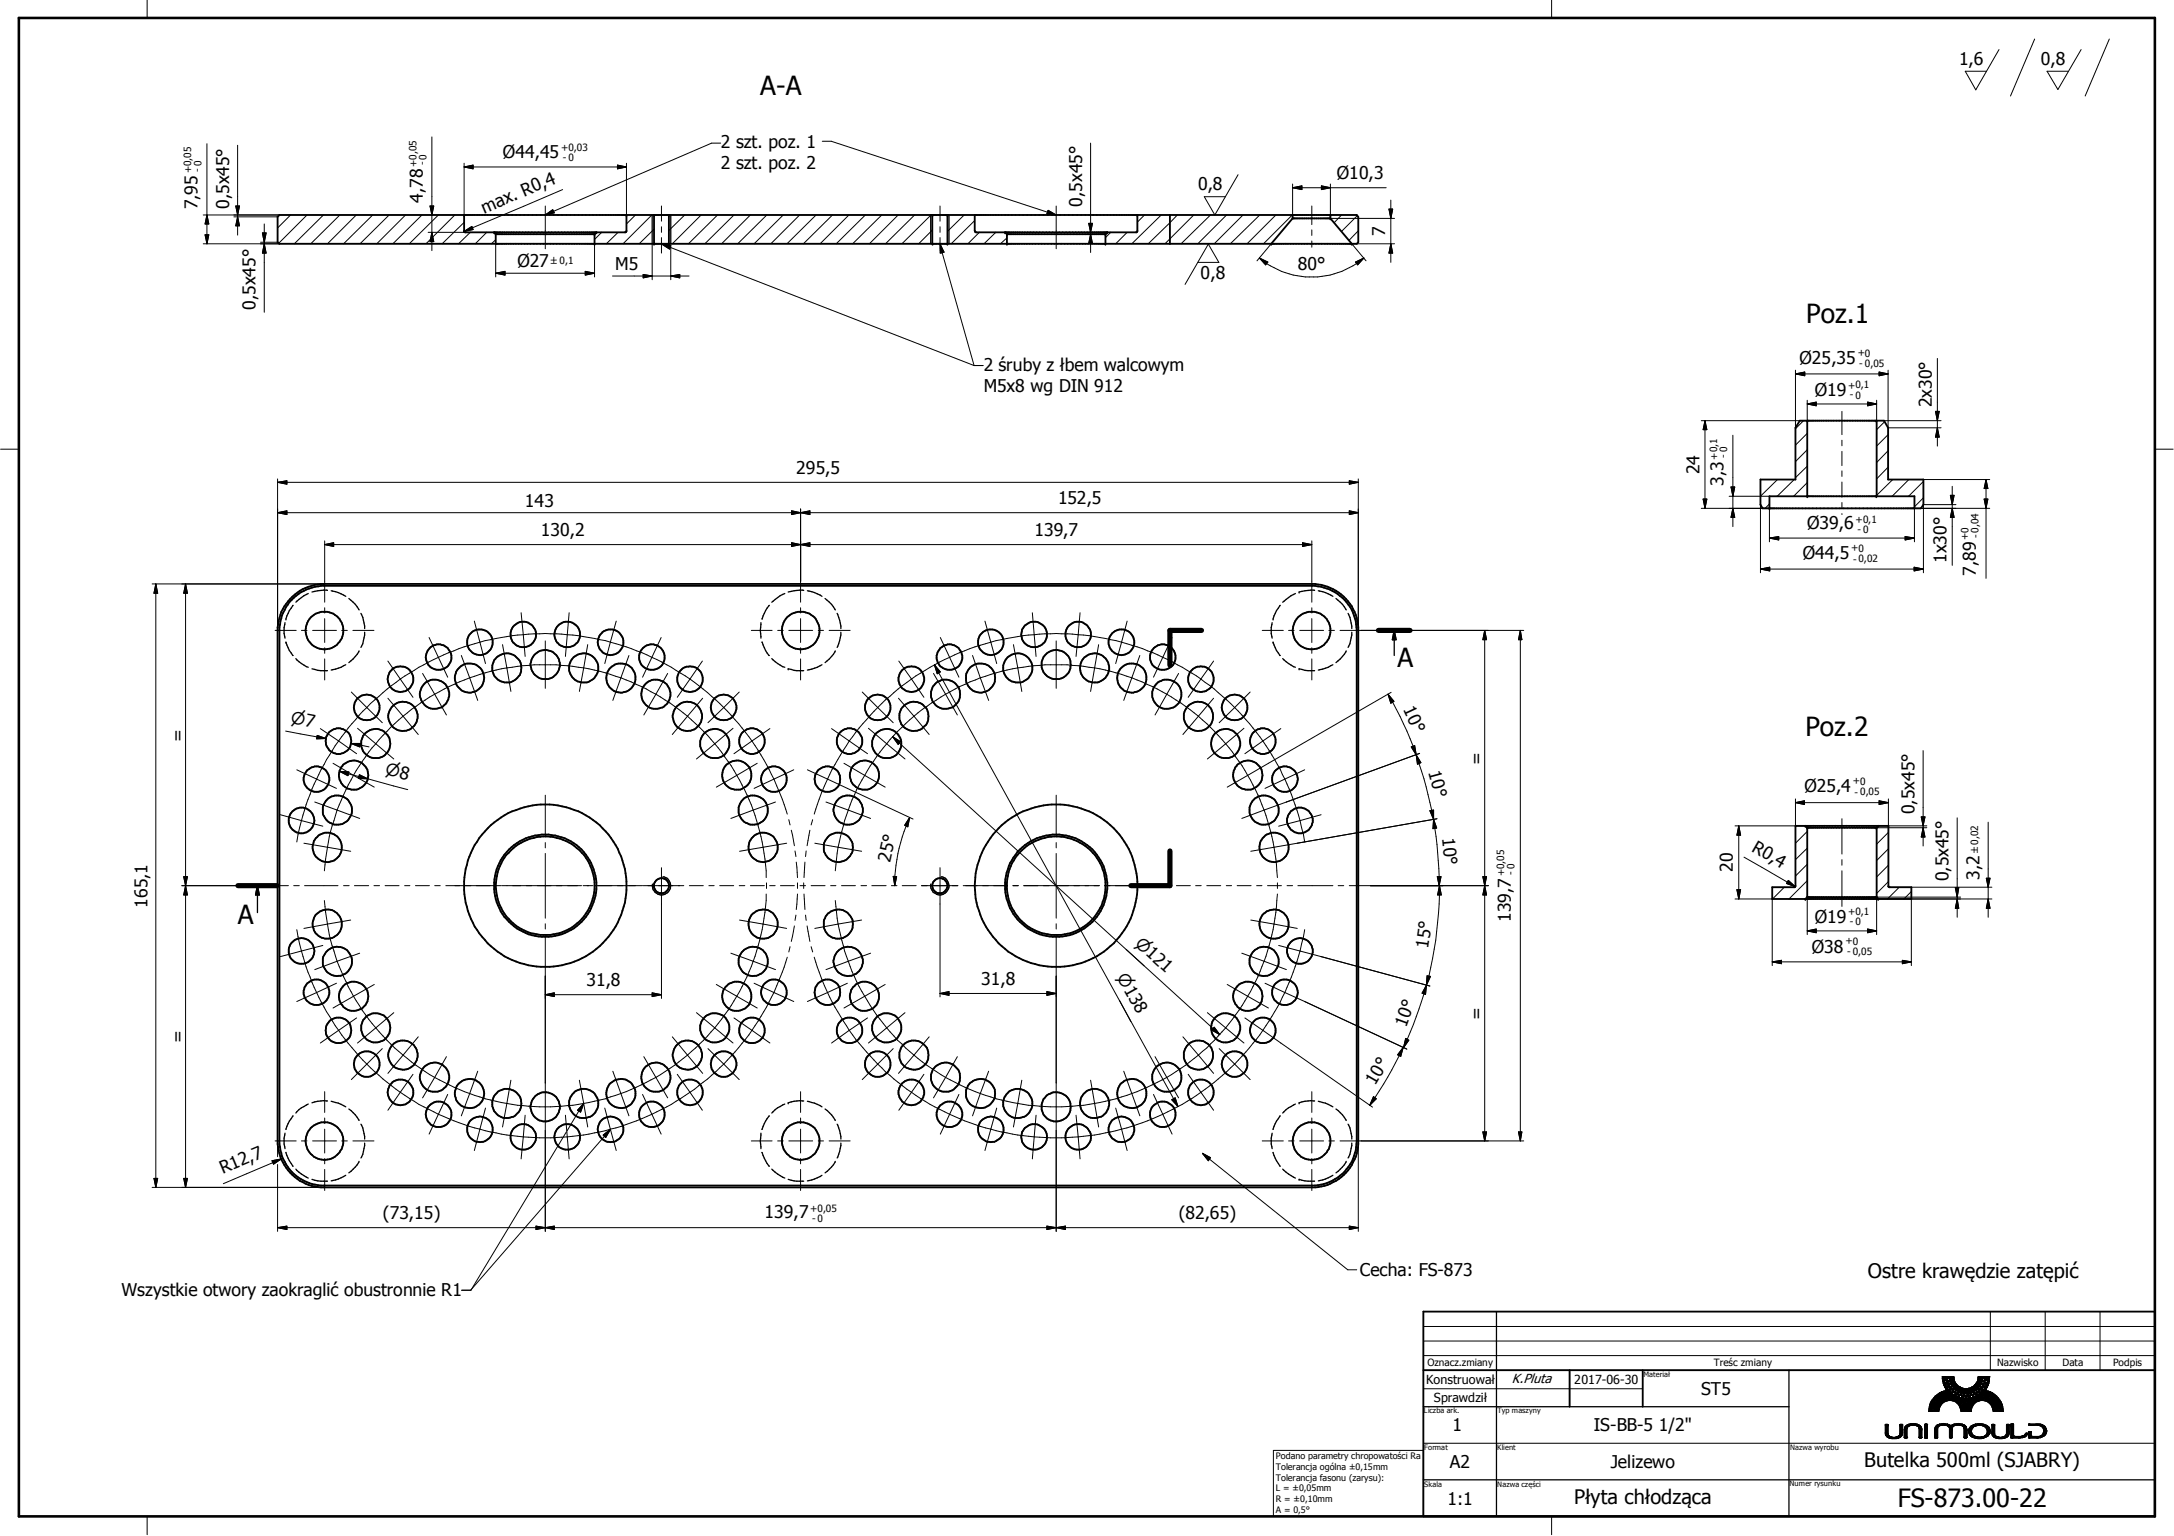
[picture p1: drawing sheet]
<svg xmlns="http://www.w3.org/2000/svg" width="297mm" height="210mm" viewBox="0 0 297 210" stroke-linecap="round" stroke-linejoin="round" font-family="sans-serif">
<defs><g id="words">
<g font-size="3.6">
<text x="103.9" y="13">A-A</text>
<text x="246.8" y="44.1">Poz.1</text>
<text x="191" y="91.1">A</text>
<text x="246.7" y="100.5">Poz.2</text>
<text x="32.5" y="126.2">A</text>
</g>
<text font-size="3.4" x="259.3" y="206">FS-873.00-22</text>
<g font-size="2.7">
<text x="255.2" y="174.7">Ostre krawędzie zatępić</text>
<text x="254.7" y="200.5">Butelka 500ml (SJABRY)</text>
<text x="215.1" y="205.5">Płyta chłodząca</text>
</g>
<g font-size="2.4">
<text x="267.7" y="8.9">1,6</text>
<text x="278.8" y="8.8">0,8</text>
<text x="68.7" y="21.5">Ø44,45</text>
<text x="98.5" y="20.3">2 szt. poz. 1</text>
<text x="98.5" y="23.1">2 szt. poz. 2</text>
<text x="27" y="28.6" transform="rotate(-90 27 28.6)">7,95</text>
<text x="31.3" y="28.6" transform="rotate(-90 31.3 28.6)">0,5x45°</text>
<text x="57.8" y="27.7" transform="rotate(-90 57.8 27.7)">4,78</text>
<text x="66.2" y="29.2" transform="rotate(-23 66.2 29.2)">max. R0,4</text>
<text x="147.9" y="28.2" transform="rotate(-90 147.9 28.2)">0,5x45°</text>
<text x="163.7" y="26">0,8</text>
<text x="182.7" y="24.5">Ø10,3</text>
<text x="189.3" y="32.3" transform="rotate(-90 189.3 32.3)">7</text>
<text x="70.7" y="36.5">Ø27</text>
<text x="84.1" y="37">M5</text>
<text x="164" y="38.1">0,8</text>
<text x="177.3" y="36.9">80°</text>
<text x="34.9" y="42.3" transform="rotate(-90 34.9 42.3)">0,5x45°</text>
<text x="134.4" y="50.8">2 śruby z łbem walcowym</text>
<text x="134.4" y="53.6">M5x8 wg DIN 912</text>
<text x="245.9" y="49.7">Ø25,35</text>
<text x="247.9" y="54.1">Ø19</text>
<text x="263.9" y="55.6" transform="rotate(-90 263.9 55.6)">2x30°</text>
<text x="108.8" y="64.8">295,5</text>
<text x="232.2" y="64.8" transform="rotate(-90 232.2 64.8)">24</text>
<text x="71.7" y="69.3">143</text>
<text x="144.6" y="68.9">152,5</text>
<text x="235.5" y="66.4" transform="rotate(-90 235.5 66.4)">3,3</text>
<text x="73.9" y="73.2">130,2</text>
<text x="141.3" y="73.2">139,7</text>
<text x="246.3" y="76.4">Ø44,5</text>
<text x="246.9" y="72.3">Ø39,6</text>
<text x="265.9" y="76.9" transform="rotate(-90 265.9 76.9)">1x30°</text>
<text x="270" y="78.7" transform="rotate(-90 270 78.7)">7,89</text>
<text x="25.1" y="101.3" transform="rotate(-90 25.1 101.3)">=</text>
<text x="191.7" y="96.9" transform="rotate(65 191.7 96.9)">10°</text>
<text x="195.2" y="105.5" transform="rotate(75 195.2 105.5)">10°</text>
<text x="202.5" y="104.5" transform="rotate(-90 202.5 104.5)">=</text>
<text x="246.5" y="108.3">Ø25,4</text>
<text x="261.6" y="111.3" transform="rotate(-90 261.6 111.3)">0,5x45°</text>
<text x="121.6" y="117.9" transform="rotate(-77 121.6 117.9)">25°</text>
<text x="197.1" y="114.6" transform="rotate(85 197.1 114.6)">10°</text>
<text x="236.8" y="119.2" transform="rotate(-90 236.8 119.2)">20</text>
<text x="239.2" y="116.3" transform="rotate(30 239.2 116.3)">R0,4</text>
<text x="20.1" y="124" transform="rotate(-90 20.1 124)">165,1</text>
<text x="206.4" y="126" transform="rotate(-90 206.4 126)">139,7</text>
<text x="266.2" y="120.4" transform="rotate(-90 266.2 120.4)">0,5x45°</text>
<text x="270.5" y="120.2" transform="rotate(-90 270.5 120.2)">3,2</text>
<text x="195.2" y="129.6" transform="rotate(-83 195.2 129.6)">15°</text>
<text x="247.6" y="130.3">Ø38</text>
<text x="247.9" y="126.1">Ø19</text>
<text x="80.1" y="134.7">31,8</text>
<text x="134.1" y="134.6">31,8</text>
<text x="25.1" y="142.5" transform="rotate(-90 25.1 142.5)">=</text>
<text x="192.1" y="140.4" transform="rotate(-70 192.1 140.4)">10°</text>
<text x="202.5" y="139.4" transform="rotate(-90 202.5 139.4)">=</text>
<text x="187.9" y="148.4" transform="rotate(-60 187.9 148.4)">10°</text>
<text x="30.4" y="160.5" transform="rotate(-23 30.4 160.5)">R12,7</text>
<text x="52.3" y="166.5">(73,15)</text>
<text x="104.5" y="166.5">139,7</text>
<text x="161.1" y="166.5">(82,65)</text>
<text x="16.6" y="177.1">Wszystkie otwory zaokraglić obustronnie R1</text>
<text x="185.8" y="174.4">Cecha: FS-873</text>
<text x="232.4" y="190.6">ST5</text>
<text x="198.5" y="195.6">1</text>
<text x="217.8" y="195.5">IS-BB-5 1/2&quot;</text>
<text x="198.1" y="200.7">A2</text>
<text x="220.1" y="200.7">Jelizewo</text>
<text x="197.8" y="205.6">1:1</text>
</g>
<g font-size="2.3">
<text x="39.7" y="98.8" transform="rotate(11 39.7 98.8)">⌀7</text>
<text x="52.5" y="105.8" transform="rotate(15 52.5 105.8)">⌀8</text>
<text x="155" y="129.1" transform="rotate(42 155 129.1)">⌀121</text>
<text x="152.6" y="133.5" transform="rotate(61 152.6 133.5)">⌀138</text>
</g>
<text font-size="1.8" x="206.6" y="189.1">K.Pluta</text>
<g font-size="1.7">
<text x="194.9" y="189.1">Konstruował</text>
<text x="195.9" y="191.6">Sprawdził</text>
<text x="215.1" y="189.1">2017-06-30</text>
</g>
<g font-size="1.4">
<text x="26.2" y="23.7" transform="rotate(-90 26.2 23.7)">+0,05</text>
<text x="27.4" y="23.5" transform="rotate(-90 27.4 23.5)">-0</text>
<text x="56.9" y="22.8" transform="rotate(-90 56.9 22.8)">+0,05</text>
<text x="58.2" y="22.6" transform="rotate(-90 58.2 22.6)">- 0</text>
<text x="76.7" y="20.7">+0,03</text>
<text x="76.9" y="22">- 0</text>
<text x="252.5" y="53.1">+0,1</text>
<text x="253.8" y="48.7">+0</text>
<text x="254" y="50.2">- 0,05</text>
<text x="252.8" y="54.4">- 0</text>
<text x="234.7" y="62.8" transform="rotate(-90 234.7 62.8)">+0,1</text>
<text x="235.9" y="62.6" transform="rotate(-90 235.9 62.6)">- 0</text>
<text x="253.5" y="71.5">+0,1</text>
<text x="252.9" y="75.4">+0</text>
<text x="253.2" y="76.9">-0,02</text>
<text x="253.8" y="72.8">- 0</text>
<text x="268.9" y="73.8" transform="rotate(-90 268.9 73.8)">+0</text>
<text x="270.4" y="73.5" transform="rotate(-90 270.4 73.5)">- 0,04</text>
<text x="253.2" y="107.2">+0</text>
<text x="253.4" y="108.7">- 0,05</text>
<text x="205.6" y="119.8" transform="rotate(-90 205.6 119.8)">+0,05</text>
<text x="206.9" y="119.5" transform="rotate(-90 206.9 119.5)">-0</text>
<text x="252.5" y="125.1">+0,1</text>
<text x="252.1" y="129">+0</text>
<text x="252.4" y="130.5">- 0,05</text>
<text x="252.8" y="126.4">- 0</text>
<text x="110.7" y="165.7">+0,05</text>
<text x="111" y="167">- 0</text>
<text x="195" y="186.6">Oznacz.zmiany</text>
<text x="234.2" y="186.6">Treśc zmiany</text>
<text x="272.9" y="186.7">Nazwisko</text>
<text x="281.8" y="186.7">Data</text>
<text x="288.7" y="186.6">Podpis</text>
</g>
<g font-size="1.3">
<text x="75.3" y="36.1">±0,1</text>
<text x="270.3" y="116.6" transform="rotate(-90 270.3 116.6)">±0,02</text>
</g>
<g font-size="1.2">
<text x="174.3" y="199.4">Podano parametry chropowatości Ra</text>
<text x="174.3" y="200.9">Tolerancja ogólna ±0,15mm</text>
<text x="174.3" y="202.4">Tolerancja fasonu (zarysu):</text>
<text x="174.3" y="203.8">L = ±0,05mm</text>
<text x="174.3" y="205.3">R = ±0,10mm</text>
<text x="174.3" y="206.8">A = 0,5°</text>
</g>
<g font-size="1">
<text x="224.6" y="188.1">Materiał</text>
<text x="194.6" y="193.1">Liczba ark.</text>
<text x="204.6" y="193.1">Typ maszyny</text>
<text x="194.6" y="198.1">Format</text>
<text x="194.6" y="203.2">Skala</text>
<text x="204.6" y="203.2">Nazwa części</text>
<text x="204.6" y="198.1">Klient</text>
<text x="244.5" y="203.1">Numer rysunku</text>
<text x="244.6" y="198.2">Nazwa wyrobu</text>
</g>
</g></defs>
<g fill="none" stroke="#000" stroke-width=".25">
<path d="M38.2 29.4h147.2l.2 .2v3.5l-.2 .2h-147.2l-.3-.2v-3.5zM63.4 29.4h.1M63.4 29.4v2.3h.1h22l.1-.1v-2.2M67.5 31.7h.1M67.5 31.7l.2 .3M67.7 32v1.3M67.7 32h13.5M81.2 32h.1M81.2 33.3h.1M81.2 32v1.3M81.5 31.7h.1M81.5 31.7l-.3 .3"/>
<path d="M85.6 29.4h.1M89.4 29.4h.1M89.4 33.3h.1M89.4 29.4v3.9M91.4 29.4h.1M91.4 33.3h.1M91.4 29.4v3.9M127.4 29.4v3.9M127.4 33.3h.1M127.4 29.4h.1M129.5 33.3h.1M129.5 29.4h.1"/>
<path d="M129.5 29.4v3.9M133.2 29.4v2.1l.1 .2h22l.1-.1v-2.2M137.3 31.7h.1M137.3 31.7l.3 .3M137.6 32h.1M137.6 33.3h.1M137.6 32v1.3M137.6 32h13.4M151 32h.1M151 33.3h.1M151 32v1.3M151.3 31.7h.1"/>
<path d="M151.3 31.7l-.3 .3M155.4 29.4h.1M159.8 29.4v3.9M173.7 33.3h.1M176.6 29.8l-2.9 3.5M176.6 29.4v.4M176.6 29.8h5.2M181.8 29.8h.1M181.8 29.4h.1M181.8 29.4v.4M181.8 29.8l2.9 3.5M184.7 33.3h.1"/>
<path d="M245.9 57.5h11.5l.6 1v7h4.8v3.5l-.3 .5h-21.7l-.3-.5v-3.5h4.8v-7zM246.9 57.5h.1M246.9 57.5v10.3M256.4 57.5h.1M256.4 57.5v10.3M241.8 69.5h.1M241.8 69.5v-1.7h19.8v1.7M246.9 67.8h.1M256.4 67.8h.1M39.5 82.3a6.7 6.7 0 0 1 4.4-2.2h135.8a6.2 6.2 0 0 1 5.7 6v69.8a6.1 6.1 0 0 1-1.7 4.2 6.3 6.3 0 0 1-4 1.9h-135.8a6.1 6.1 0 0 1-5.7-5.7v-70.6a6.2 6.2 0 0 1 1.3-3.4zM39.7 81.8a6.3 6.3 0 0 1 4.2-2h135.8a6.4 6.4 0 0 1 5.9 5.9v70.6a6.3 6.3 0 0 1-5.9 6h-135.8a6.4 6.4 0 0 1-6-6v-70.6a5.9 5.9 0 0 1 1.8-3.9zM245.3 112.9h12.7v8.3h.1h3.1v1.7h-19.1v-1.7h3.1l.1-.1z"/>
<path d="M246.7 112.9h.1M246.7 112.9l.2 .2M246.9 113.1h.1M246.9 113.1v9.5M246.9 113.1h9.5M256.4 113.1h.1M256.4 113.1v9.5M256.6 112.9h.1M256.7 112.9l-.3 .2M246.7 122.9h.1M246.9 122.6h.1M246.9 122.6l-.2 .3"/>
<path d="M246.9 122.6h9.5M256.4 122.6h.1M256.4 122.6l.3 .3M256.6 122.9h.1M194.5 179.2h99.9v28h-99.9zM194.5 187.2h99.9M214.5 187.2v5M224.4 187.2v5"/>
<circle cx="44.3" cy="86.2" r="2.58"/>
<circle cx="50.1" cy="96.7" r="1.76"/>
<circle cx="54.7" cy="92.8" r="1.74"/>
<circle cx="55.1" cy="97.9" r="1.99"/>
<circle cx="59.4" cy="94.9" r="1.99"/>
<circle cx="59.9" cy="89.8" r="1.75"/>
<circle cx="64.1" cy="92.7" r="1.99"/>
<circle cx="65.6" cy="87.8" r="1.75"/>
<circle cx="69.3" cy="91.3" r="2"/>
<circle cx="71.5" cy="86.7" r="1.75"/>
<circle cx="74.5" cy="90.8" r="2"/>
<circle cx="77.5" cy="86.7" r="1.75"/>
<circle cx="79.7" cy="91.3" r="2"/>
<circle cx="83.4" cy="87.8" r="1.75"/>
<circle cx="84.8" cy="92.7" r="2"/>
<circle cx="89.1" cy="89.8" r="1.75"/>
<circle cx="89.6" cy="94.9" r="2.01"/>
<circle cx="93.9" cy="97.9" r="2.01"/>
<circle cx="94.3" cy="92.8" r="1.75"/>
<circle cx="98.9" cy="96.7" r="1.74"/>
<circle cx="109.4" cy="86.2" r="2.59"/>
<circle cx="119.9" cy="96.7" r="1.76"/>
<circle cx="124.5" cy="92.8" r="1.75"/>
<circle cx="124.9" cy="97.9" r="2.01"/>
<circle cx="129.2" cy="94.9" r="2"/>
<circle cx="129.7" cy="89.8" r="1.73"/>
<circle cx="134" cy="92.7" r="2.01"/>
<circle cx="135.4" cy="87.8" r="1.75"/>
<circle cx="139" cy="91.3" r="2"/>
<circle cx="141.3" cy="86.7" r="1.76"/>
<circle cx="144.3" cy="90.8" r="2"/>
<circle cx="147.3" cy="86.7" r="1.74"/>
<circle cx="149.6" cy="91.3" r="2.01"/>
<circle cx="153.2" cy="87.8" r="1.76"/>
<circle cx="154.7" cy="92.7" r="2"/>
<circle cx="158.9" cy="89.8" r="1.74"/>
<circle cx="159.4" cy="94.9" r="2.01"/>
<circle cx="163.8" cy="97.9" r="2"/>
<circle cx="164.1" cy="92.8" r="1.76"/>
<circle cx="168.7" cy="96.7" r="1.76"/>
<circle cx="179.2" cy="86.2" r="2.58"/>
<circle cx="41.2" cy="112.1" r="1.75"/>
<circle cx="43.2" cy="106.5" r="1.75"/>
<circle cx="44.7" cy="115.8" r="2.01"/>
<circle cx="46.1" cy="110.7" r="2.01"/>
<circle cx="46.2" cy="101.3" r="1.76"/>
<circle cx="48.3" cy="105.9" r="2.02"/>
<circle cx="51.3" cy="101.6" r="2.01"/>
<circle cx="97.7" cy="101.6" r="2.01"/>
<circle cx="100.7" cy="105.9" r="1.99"/>
<circle cx="102.8" cy="101.3" r="1.73"/>
<circle cx="102.9" cy="110.7" r="2.01"/>
<circle cx="104.3" cy="115.8" r="2"/>
<circle cx="105.8" cy="106.5" r="1.74"/>
<circle cx="113.1" cy="106.5" r="1.75"/>
<circle cx="114.6" cy="115.8" r="2.01"/>
<circle cx="115.9" cy="110.7" r="2"/>
<circle cx="116.1" cy="101.3" r="1.77"/>
<circle cx="118.1" cy="105.9" r="2"/>
<circle cx="121.2" cy="101.6" r="2"/>
<circle cx="167.5" cy="101.6" r="1.99"/>
<circle cx="170.5" cy="105.9" r="2.02"/>
<circle cx="172.5" cy="101.3" r="1.76"/>
<circle cx="172.7" cy="110.7" r="2.01"/>
<circle cx="174.1" cy="115.8" r="2"/>
<circle cx="175.6" cy="106.5" r="1.75"/>
<circle cx="177.6" cy="112.1" r="1.75"/>
<circle cx="41.2" cy="130" r="1.77"/>
<circle cx="43.2" cy="135.6" r="1.76"/>
<circle cx="44.7" cy="126.3" r="1.99"/>
<circle cx="46.1" cy="131.4" r="2"/>
<circle cx="48.3" cy="136.2" r="2.01"/>
<circle cx="74.5" cy="121" r="11.1"/>
<circle cx="74.5" cy="121" r="6.7"/>
<circle cx="74.5" cy="121" r="7"/>
<circle cx="90.4" cy="121.1" r="1.04"/>
<circle cx="100.7" cy="136.1" r="2"/>
<circle cx="102.9" cy="131.4" r="2"/>
<circle cx="104.3" cy="126.3" r="2"/>
<circle cx="105.7" cy="135.6" r="1.74"/>
<circle cx="113.1" cy="135.6" r="1.75"/>
<circle cx="114.6" cy="126.3" r="2.01"/>
<circle cx="115.9" cy="131.4" r="2"/>
<circle cx="118.1" cy="136.1" r="2.01"/>
<circle cx="128.4" cy="121" r="1.03"/>
<circle cx="144.3" cy="121" r="11.1"/>
<circle cx="144.3" cy="121" r="6.7"/>
<circle cx="144.3" cy="121" r="7"/>
<circle cx="170.5" cy="136.2" r="2.01"/>
<circle cx="172.7" cy="131.4" r="1.99"/>
<circle cx="174.1" cy="126.3" r="2"/>
<circle cx="175.5" cy="135.6" r="1.75"/>
<circle cx="177.6" cy="129.9" r="1.76"/>
<circle cx="44.3" cy="155.9" r="2.57"/>
<circle cx="46.2" cy="140.8" r="1.76"/>
<circle cx="50.1" cy="145.4" r="1.75"/>
<circle cx="51.3" cy="140.5" r="2"/>
<circle cx="54.7" cy="149.3" r="1.76"/>
<circle cx="55.1" cy="144.2" r="2.01"/>
<circle cx="59.4" cy="147.2" r="2.01"/>
<circle cx="59.9" cy="152.3" r="1.75"/>
<circle cx="64.2" cy="149.4" r="2"/>
<circle cx="65.6" cy="154.3" r="1.76"/>
<circle cx="69.3" cy="150.8" r="2"/>
<circle cx="71.5" cy="155.4" r="1.75"/>
<circle cx="74.5" cy="151.3" r="2.01"/>
<circle cx="77.5" cy="155.4" r="1.75"/>
<circle cx="79.8" cy="150.8" r="2"/>
<circle cx="83.4" cy="154.3" r="1.75"/>
<circle cx="84.8" cy="149.4" r="2"/>
<circle cx="89.1" cy="152.3" r="1.75"/>
<circle cx="89.6" cy="147.2" r="2"/>
<circle cx="93.9" cy="144.2" r="2.01"/>
<circle cx="94.3" cy="149.3" r="1.75"/>
<circle cx="97.7" cy="140.4" r="2.01"/>
<circle cx="98.9" cy="145.4" r="1.75"/>
<circle cx="102.7" cy="140.8" r="1.75"/>
<circle cx="109.4" cy="155.9" r="2.58"/>
<circle cx="116.1" cy="140.8" r="1.75"/>
<circle cx="119.9" cy="145.4" r="1.75"/>
<circle cx="121.2" cy="140.5" r="2"/>
<circle cx="124.5" cy="149.3" r="1.77"/>
<circle cx="124.9" cy="144.2" r="2"/>
<circle cx="129.2" cy="147.2" r="2.01"/>
<circle cx="129.7" cy="152.3" r="1.76"/>
<circle cx="134" cy="149.4" r="2"/>
<circle cx="135.4" cy="154.3" r="1.75"/>
<circle cx="139.1" cy="150.8" r="2"/>
<circle cx="141.3" cy="155.4" r="1.75"/>
<circle cx="144.3" cy="151.3" r="2.02"/>
<circle cx="147.3" cy="155.4" r="1.75"/>
<circle cx="149.5" cy="150.8" r="1.99"/>
<circle cx="153.2" cy="154.3" r="1.76"/>
<circle cx="154.6" cy="149.4" r="2"/>
<circle cx="158.9" cy="152.3" r="1.75"/>
<circle cx="159.4" cy="147.2" r="2.01"/>
<circle cx="163.8" cy="144.2" r="2.01"/>
<circle cx="164.1" cy="149.3" r="1.76"/>
<circle cx="167.4" cy="140.5" r="1.98"/>
<circle cx="168.7" cy="145.4" r="1.75"/>
<circle cx="172.5" cy="140.8" r="1.76"/>
<circle cx="179.2" cy="155.9" r="2.58"/>
</g>
<g fill="none" stroke="#000" stroke-width=".18">
<path d="M89.1 29.4v3.9M91.6 29.4v3.9M127.2 29.4v3.9M129.7 29.4v3.9M38.9 85.1a3.9 3.9 0 0 0 0 2.1M39.1 87.8h.1M39.1 84.6h.1M39.1 87.8a4.1 4.1 0 0 0 .9 1.8M40 82.7l-.5 .7-.4 1.2M40.4 90l.8 .7 .9 .5M42.1 81.1l-.6 .3-1.1 .9M42.6 91.4a4.8 4.8 0 0 0 2.1 .3"/>
<path d="M44.7 80.7l-.5-.1-1.6 .3M45.3 80.7l.9 .3 1 .5M47.2 90.8a4.9 4.9 0 0 1-1.9 .8M47.7 81.8l.9 .8 .5 .8M49.1 88.9l-.5 .8-.9 .9M49.3 83.8l.3 .6 .2 1.5M49.8 86.4a5.3 5.3 0 0 1-.5 2.1M104 85.1l-.1 1 .1 1.1M104.1 87.8a4.1 4.1 0 0 0 1 1.8M105.1 82.7l-.5 .7-.5 1.2M105.4 90l.9 .7 .9 .5M107.2 81.1a4.8 4.8 0 0 0-1.8 1.2"/>
<path d="M107.7 91.4h.1M107.7 91.4a4.8 4.8 0 0 0 2.1 .3M109.8 80.7h-.9l-1.2 .2M110.3 80.7l1 .3 1 .5M112.3 90.8l-.6 .4-1.4 .4M112.7 81.8a4.3 4.3 0 0 1 1.4 1.6M114.1 88.9l-.5 .8-.9 .9M114.4 83.8l.3 1 .2 1.1M114.9 86.4l-.2 1.1-.3 1M173.8 85.1a3.9 3.9 0 0 0 0 2.1M173.9 87.8h.1M173.9 84.6h.1"/>
<path d="M173.9 87.8a4.1 4.1 0 0 0 1 1.8M174.9 82.7l-.5 .7-.5 1.2M175.3 90l.8 .7 .9 .5M177 81.1l-.6 .3-1.1 .9M177.5 91.4h.1M177.5 80.9h.1M177.5 91.4a4.8 4.8 0 0 0 2.1 .3M179.6 80.7l-.5-.1-1.6 .3M180.1 80.7l1 .3 1 .5M182.1 90.8a4.9 4.9 0 0 1-2 .8M182.5 81.8a4.3 4.3 0 0 1 1.4 1.6M183.9 88.9l-.5 .8-.9 .9"/>
<path d="M184.2 83.8l.2 .6 .3 1.5M184.7 86.4a5.3 5.3 0 0 1-.5 2.1M190.5 86.1l.3 1.3h-.6zM190.5 86.1v3.5M90.6 119.8a1.24 1.24 0 0 1 1 1.4 1.24 1.24 0 0 1-1.4 1 1.24 1.24 0 0 1-1-1.4M128.6 119.8a1.25 1.25 0 0 1 1 1.4 1.25 1.25 0 0 1-1.4 1.1 1.25 1.25 0 0 1-1-1.5M35.2 121l.2 1.3h-.5zM35.2 121v3.7M38.9 154.9a3.9 3.9 0 0 0 0 2.1M39.1 157.5l.4 1.1 .5 .8M40 152.5l-.5 .7-.4 1.1M40.4 159.8l.8 .6 .9 .6"/>
<path d="M42.1 150.9l-.9 .5-.8 .7M44.7 150.5h-1.3l-.8 .2M45.3 150.5l.9 .2 1 .6M47.7 151.6a4.3 4.3 0 0 1 1.4 1.5M49.1 158.7a3.5 3.5 0 0 1-1.4 1.6M49.3 153.6a3.6 3.6 0 0 1 .5 2.1M49.8 156.2l-.2 1.5-.3 .5M104 154.9l-.1 1 .1 1.1M104.1 157.5l.5 1.1 .5 .8M105.1 152.5l-.5 .7-.5 1.1M105.4 159.8l.9 .6 .9 .6M107.2 150.9l-.9 .5-.9 .7"/>
<path d="M107.7 150.7h.1M109.8 150.5h-1.3l-.8 .2M110.3 150.5l1 .2 1 .6M112.7 151.6a4.3 4.3 0 0 1 1.4 1.5M114.1 158.7a3.5 3.5 0 0 1-1.4 1.6M114.4 153.6l.3 .9 .2 1.2M114.9 156.2l-.2 1.2-.3 .8M173.8 154.9a3.9 3.9 0 0 0 0 2.1M173.9 157.5l.5 1.1 .5 .8M174.9 152.5l-.5 .7-.5 1.1M175.3 159.8l.8 .6 .9 .6M177 150.9l-.9 .5-.8 .7"/>
<path d="M177.5 150.7h.1M179.6 150.5h-1.3l-.8 .2M180.1 150.5l1 .2 1 .6M182.5 151.6a4.3 4.3 0 0 1 1.4 1.5M183.9 158.7a3.5 3.5 0 0 1-1.4 1.6M184.2 153.6a3.6 3.6 0 0 1 .5 2.1M184.7 156.2l-.3 1.5-.2 .5M42.6 161.2a4.8 4.8 0 0 0 2.1 .2M47.2 160.6l-1 .5-.9 .3M107.7 161.2a4.8 4.8 0 0 0 2.1 .2M112.3 160.6l-1 .5-1 .3M177.5 161.2h.1"/>
<path d="M177.5 161.2a4.8 4.8 0 0 0 2.1 .2M182.1 160.6l-1 .5-1 .3M204.5 179.2v28M194.5 192.2h49.9M244.4 187.2v20M194.5 202.2h99.9"/>
</g>
<g fill="#000">
<path d="M28 32.1h.5l-.2 1.2zM28.3 29.4l.2 1.2h-.5zM32.2 28.2h.5l-.2 1.2zM32.5 29.6l.2 1.3h-.5zM35.9 31.8h.5l-.3 1.3zM36.1 33.3l.3 1.3h-.5zM58.8 28.2h.5l-.3 1.2zM59 31.7l.3 1.3h-.5zM63.4 31.6l1.1-.7 .1 .5zM63.4 22.8l1.2-.2v.5zM67.7 37.3l1.3-.2v.5zM74.5 29.4l1-.7 .2 .4z"/>
<path d="M80 37.1l1.2 .2-1.2 .3zM84.4 22.6l1.2 .2-1.2 .3zM87.9 37.5l1.2 .2-1.2 .3zM90.4 33.3l1.2 .3-.1 .4zM91.6 37.7l1.3-.2v.5zM128.4 33.3l.6 1.2-.5 .1zM143.2 28.7l1.1 .7-1.3-.2zM148.8 30.5h.5l-.3 1.2zM149 32l.3 1.3h-.5zM172.1 35.3l1.1 .5-.3 .4zM176.6 25.7l1.3-.3v.5zM180.5 25.4l1.3 .3-1.3 .2z"/>
<path d="M185.2 35.8l1.1-.5-.8 .9zM189.8 28.6h.5l-.3 1.2zM190 33.3l.3 1.3h-.5zM233 57.5l.2 1.2h-.5zM245.3 51.1l1.3-.3v.6zM246.9 55.2l1.3-.3v.6zM255.2 54.9l1.2 .3-1.2 .3zM256.7 50.8l1.3 .3-1.3 .3zM264.5 56.2h.5l-.3 1.3zM264.7 58.5l.3 1.2h-.5zM37.9 70.1l1.3-.3v.5zM37.9 65.9l1.3-.2v.5z"/>
<path d="M44.4 74.4l1.2-.2v.5zM108.2 74.2l1.2 .2-1.2 .3zM108.2 69.8l1.2 .3-1.2 .2zM109.4 74.4l1.3-.2v.5zM109.4 70.1l1.3-.3v.5zM178 74.2l1.2 .2-1.2 .3zM184.4 69.8l1.2 .3-1.2 .2zM184.4 65.7l1.2 .2-1.2 .3zM232.7 68.2h.5l-.2 1.3zM236.5 66.5h.5l-.2 1.3zM236.8 69.5l.2 1.2h-.5zM240.5 77.8l1.3-.3v.5z"/>
<path d="M241.8 73.5l1.2-.2v.5zM260.3 73.3l1.3 .2-1.3 .3zM261.5 77.5l1.3 .3-1.3 .2zM266.5 67.7h.5l-.3 1.3zM266.7 69.5l.3 1.2h-.5zM271.1 68.2h.5l-.2 1.3zM271.4 65.5l.2 1.3h-.5zM21.3 79.8l.2 1.3h-.5zM25.4 79.8l.2 1.3h-.5zM127.7 90.8l.8 1-.4 .3zM189.6 94.9l.9 .9-.5 .3zM190.5 86.1l.3 1.3h-.6z"/>
<path d="M202.9 86.1l.2 1.3h-.5zM207.7 86.1l.2 1.3h-.4zM25.1 119.8h.5l-.2 1.2zM43.3 100.5l1.2 .4-1.2 .1zM46.4 105.4l1.3 .1-.2 .5zM49.1 105.9l1.1 .5h-1.2zM48 101.6h1.2l-.1 .5zM122 119.8h.5l-.2 1.2zM122 100.7l1 .6-.3 .4zM124.3 111.7l-.3 1.3-.4-.2zM192.8 102.1l.5-.2 .2 1.3zM193.5 103.2l.6 1-.4 .2z"/>
<path d="M195.4 110.8l.5-.1v1.3zM195.9 112l.4 1.2h-.5zM196.4 119.8h.5l-.3 1.2zM202.6 119.8h.5l-.2 1.2zM237.6 112.9l.2 1.2h-.5zM245.3 109.7l1.2-.3v.5zM256.7 109.4l1.3 .3-1.3 .2zM262.5 111.6h.5l-.2 1.3zM262.8 113.1l.2 1.3h-.5zM25.4 121l.2 1.3h-.5zM35.2 121l.2 1.3h-.5zM74.5 135.9l1.2-.2v.5z"/>
<path d="M89.1 135.7l1.3 .2-1.3 .3zM128.4 135.8l1.3-.3v.5zM143 135.5l1.3 .3-1.3 .2zM194.9 134.6l-.1 1.3-.5-.2zM195 133.3l.4 .1-.5 1.2zM196.7 121l.2 1.3h-.5zM202.9 121l.2 1.3h-.5zM237.3 121.6h.5l-.2 1.3zM242.1 131.4l1.3-.2v.5zM244.3 120.3l1 .9-1.2-.5zM246.9 127.2l1.3-.2v.5zM255.2 127l1.2 .2-1.2 .3z"/>
<path d="M259.9 131.2l1.3 .2-1.3 .3zM267.2 121.3h.4l-.2 1.3zM267.4 122.9l.2 1.2h-.4zM271.4 120h.5l-.3 1.2zM271.6 122.9l.3 1.2h-.5zM37.2 158.6l1.2-.2-1 .7zM79.8 150.8l-.5 1.2-.4-.3zM82.4 155.1l1-.8-.6 1.1zM160.1 150.3l.5-.3 .3 1.2zM164.3 157.6l1.1 .6-.3 .4zM165.9 140.4l.8 1-1.1-.6zM187.7 149.9l.3 .3-.8 .8z"/>
<path d="M191.7 143.1l-.3 1.3-.4-.3zM192.1 141.9l.4 .3-.7 1zM202.6 154.7h.5l-.2 1.2zM207.5 154.7h.4l-.2 1.2zM21 161h.5l-.2 1.3zM25.1 161h.5l-.2 1.3zM37.9 167.8l1.3-.2v.4zM73.2 167.6l1.3 .2-1.3 .2zM74.5 167.8l1.2-.2v.4zM143 167.6l1.3 .2-1.3 .2zM144.3 167.8l1.3-.2v.4zM184.4 167.6l1.2 .2-1.2 .2z"/>
<path d="M257.6 195.9l.4 .1h-.4zM257.6 195.8l.4 .2-.4-.1zM258 194.7v1.3l-.4-.2zM257.6 194.7h.4l-.4 1.1zM257.6 194.7l.2-.1 .2 .1zM257.6 194.7l.2-.1zM257.6 194.6v.1zM257.6 196.1l.4-.1v.1zM257.6 196h.4l-.4 .1zM257.6 196h.4zM257.6 196.1h.4l-.3 .1zM257.6 194.7l.1-.1z"/>
<path d="M258 196.1l-.2 .2zM257.7 196.2l.3-.1-.2 .2zM257.8 196.3l.2-.2zM258.1 196.2l-.2 .2zM257.8 196.3l.3-.1-.2 .2zM257.9 196.4l.2-.2-.1 .2zM257.9 194.6l.1 .1zM257.8 194.6l.2 .1zM258.1 196.2l-.1 .3zM258.1 196.3h.2l-.2 .3zM258.1 196.3v.3l-.1-.1zM258.3 196.3h.1l-.1 .3z"/>
<path d="M258.3 196.3v.3h-.2zM258.4 196.3l.1 .1v.2zM258.4 196.3l.1 .3h-.2zM258.5 196.4h.2l-.1 .2zM258.5 196.4l.1 .2h-.1zM258.8 196.4h.1l-.1 .2zM258.7 196.4h.1v.2zM258.7 196.4l.1 .2h-.2zM258.9 196.4h.1l-.1 .2zM258.9 196.4v.2h-.1zM259 196.4l.2-.1-.1 .3zM259 196.4l.1 .2h-.2z"/>
<path d="M259.2 196.3v.3zM259.2 196.3v.3h-.1zM259.2 196.3h.2v.3zM259.2 196.3l.2 .3h-.2zM259.4 196.3l.1 .2zM259.4 196.3l.1 .2-.1 .1zM259.4 196.2l.2 .2-.1 .1zM259.6 194.6v.1zM259.4 196.2h.1l.2 .2zM259.4 196.2l.3 .2h-.1zM259.5 196.2l.2 .1zM259.5 196.2l.2 .2z"/>
<path d="M259.6 194.7l.2-.1zM259.5 196.1l.3 .2zM259.5 196.1l.3 .2h-.1zM259.8 194.6l.2 .1zM259.5 196.1l.3 .1v.1zM259.5 196l.4 .1h-.4zM259.5 196.1h.4l-.1 .1zM259.6 196h.3zM259.5 196h.4zM259.5 196h.4v.1zM259.6 194.7h.4v1.1zM259.6 194.7l.4 1.1-.4 .2z"/>
<path d="M259.6 196l.4-.2v.1zM259.6 196l.4-.1-.1 .1zM259.9 194.6l.1 .1zM259.6 194.7l.2-.1 .2 .1zM260.2 195.3l.4-.1-.4 .2zM260.2 196.4l.1 .1zM260.2 196.4l.2 .1zM260.4 196.5l.2-.1zM260.3 195.1l.3 .1h-.4zM260.2 195.2h.4l-.4 .1zM260.2 195.4l.4-.2v1.2zM260.2 195.4l.4 1h-.4z"/>
<path d="M260.2 196.4h.4l-.2 .1zM260.5 196.5l.1-.1zM260.3 194.9h.1l.2 .2zM260.3 194.9l.3 .2-.3-.1zM260.3 195l.3 .2zM260.3 195l.3 .2-.3-.1zM260.3 195.1l.3 .1zM260.4 194.8l.2 .2-.2-.1zM260.4 194.9l.2 .1v.1zM260.4 194.8h.1l.2 .2zM260.4 194.8l.3 .2zM260.6 194.7l.1 .2z"/>
<path d="M260.5 194.8l.2 .1zM260.5 194.8l.2 .2zM260.6 194.7l.2-.1v.3zM260.8 194.6h.1v.3zM260.8 194.6l.1 .3h-.1zM260.9 194.6h.2l-.1 .2zM260.9 194.6l.1 .2-.1 .1zM261.1 194.6h.1v.2zM261.1 194.6l.1 .2h-.2zM261.2 194.6l.2-.1-.1 .3zM261.2 194.6l.1 .2h-.1zM261.4 194.5v.2l-.1 .1z"/>
<path d="M261.4 194.5l.1 .1v.2zM261.4 194.5l.1 .3-.1-.1zM261.5 194.6h.2v.2zM261.5 194.6l.2 .2h-.2zM261.7 194.6h.1v.2zM261.7 194.6l.1 .2h-.1zM261.8 194.6h.2l-.1 .3zM261.8 194.6l.1 .3-.1-.1zM262 194.6l.1 .1-.1 .2zM262 194.6v.3h-.1zM262.2 194.7l.1 .1-.2 .1zM262.1 194.7h.1l-.1 .2z"/>
<path d="M262.1 194.7v.2h-.1zM262.3 194.8l-.2 .2zM262.1 194.9l.2-.1zM262.2 195.1l.3-.2v.1zM262.2 195.1l.3-.2zM262.2 195l.2-.1-.2 .2zM262.3 194.8l.1 .1-.2 .1zM262.1 195l.2-.2zM262.2 196.4h.4l-.3 .1zM262.6 195.4v1h-.4zM262.2 195.2l.4 .2-.4 1zM262.2 195.2l.4 .1v.1z"/>
<path d="M262.2 195.2h.4v.1zM262.2 195.2l.3-.1-.3 .1zM262.2 195.2l.3-.2v.1zM262.2 195.1l.3-.1zM262.2 196.4l.1 .1zM262.3 196.5l.3-.1zM262.4 196.5l.2-.1zM262.5 196.5l.1-.1zM262.2 195.2l.3-.1 .1 .1zM263 196.4v.1zM263 196.4l.1 .1zM263 196.4l.1 .2z"/>
<path d="M263 196.4h.4l-.2 .2zM263 194.7l.4 1.7h-.4zM263 194.7h.4v1.7zM263 194.7l.2-.1 .2 .1zM263.1 194.6l-.1 .1zM263 194.6v.1zM263 196.4l.2 .2zM263.2 194.6l.2 .1zM263.2 196.6l.2-.2zM263 194.7l.2-.1zM263.3 194.6l.1 .1zM263.4 194.6v.1z"/>
<path d="M263.4 196.4l-.2 .2zM263.3 196.5l.1-.1zM264.3 196.4l.2 .1zM264.5 196.5l.2-.1zM264.5 194.9l.2 .2-.2-.2zM264.5 194.9l.2 .2v.1zM264.5 194.9l.2 .3-.3-.2zM264.4 195l.3 .2h-.3zM264.4 195.2h.3zM264.4 195.2h.3h-.3zM264.4 195.2h.3l-.4 .2zM264.3 195.4l.4-.2v1.2z"/>
<path d="M264.3 195.4l.4 1h-.4zM264.3 196.4h.4l-.2 .1zM264.6 196.5l.1-.1zM264.5 194.9l.1-.1 .2 .2zM264.5 194.9l.3 .1-.1 .1zM264.6 194.8l.1-.1 .2 .2zM264.6 194.8l.3 .1zM264.7 194.7h.1l.1 .2zM264.7 194.7l.2 .2zM263.6 192.5l1.4 .1-1.5 .3zM263.5 192.9l1.5-.3-.1 .3zM263.6 192.2l1.4 .2-1.4 .1z"/>
<path d="M263.6 192.5l1.4-.1v.2zM264.8 194.7l.2-.1 .1 .2zM264.8 194.7l.3 .1-.2 .1zM263.7 191.9l1.4 .3h-1.5zM263.6 192.2h1.5l-.1 .2zM265 194.6h.2v.2zM265 194.6l.2 .2h-.1zM263.8 191.6l1.5 .3h-1.6zM263.7 191.9h1.6l-.2 .3zM265.4 188.4l.4 .2-.1 .1zM265.4 188.4h.6l-.2 .2zM264 191.3l1.4 .5-1.6-.2z"/>
<path d="M263.8 191.6l1.6 .2-.1 .1zM265.2 194.6h.1l.1 .2zM265.2 194.6l.2 .2h-.2zM265.4 188.7h.3v.1zM265.4 188.7h.3zM265.4 188.4l.3 .3h-.3zM265.5 189l.2-.2zM265.7 188.8l-.2 .2zM265.4 188.7l.3 .1-.2 .2zM265.6 194.5l.1 .1-.1 .1zM265.3 194.6l.3-.1v.2zM265.3 194.6l.3 .1-.2 .1z"/>
<path d="M265.6 189.3h.2zM265.6 189.3l.2-.1v.1zM264.2 191.1l.3-.3 1.1 .8zM264.2 191.1l1.4 .5-1.6-.3zM264 191.3l1.6 .3-.2 .2zM265.7 189.5l.3-.1zM265.8 189.3l.1 .1-.2 .1zM265.6 189.3h.2l-.1 .2zM265.7 189.5l.4 .2zM265.7 194.6h.2l-.2 .2zM265.6 194.7l.1-.1v.2zM265.8 188.9l.1 .2z"/>
<path d="M265.5 189l.3-.1zM265.5 189l.3-.1v.3zM265.5 189l.3 .2-.2 .1zM265.8 189l.2 .1h-.1zM265.8 189l.1-.1 .1 .2zM265.8 189.8h.3zM265.8 189.8l.3-.1v.1zM265.7 189.5l.4 .2-.3 .1zM264.5 190.8l.2-.2 1.1 .9zM264.5 190.8l1.3 .7-.2 .1zM265.9 194.6h.2l-.3 .2zM265.7 194.8l.2-.2-.1 .2z"/>
<path d="M265.8 188.9v.3zM265.6 190.1l.3-.1 .2 .3zM265.9 188.9l.1 .2zM266 188.9l.1 .1-.1 .1zM266 188.9h.1v.1zM266 189.1l.1-.1v.1zM266 188.8h.1zM266 188.8h.2h-.1zM266 188.7l.2 .1h-.2zM266 188.7l.1-.1 .1 .2zM266.1 188.6l-.1 .1zM265.8 188.6l.2-.2z"/>
<path d="M266 188.4l-.2 .2zM265.8 188.6l.2-.1zM266 188.5l-.1 .1zM265.9 188.6h.1zM266 188.6v.1zM265.4 188.1l.6 .3h-.6zM266.1 189.8l.1 .1-.2 .1zM265.8 189.8h.3l-.1 .2zM266.1 194.6l.2 .1-.3 .1zM265.8 194.8l.3-.2-.1 .2zM266 188.7l.1-.1zM265.4 188.1l.7 .3z"/>
<path d="M264.7 190.6h1.7l-.3 .8zM264.7 190.6l1.4 .8-.3 .1zM266 189.4l.1 .3zM265.7 189.5l.3-.1 .1 .3zM266 189.4l.1 .2zM266 189.4l.1 .2v.1zM266.1 189v.1zM266 188.8l.1 .1zM266 188.8l.1 .1h-.1zM265.4 188.1l.7 .2v.1zM265.3 190.2l.8 .1 .3 .3zM265.3 190.2l.3-.1 .5 .2z"/>
<path d="M266.3 194.7h.1l-.3 .2zM266 194.8l.3-.1-.2 .2zM266.2 189.3h.1zM266.2 189.2h.2zM266.3 189.1l.1 .1h-.2zM266.2 189l-.1 .1zM265.4 188.1h1.6l-.8 .2zM265.4 188.1l.8 .2zM266.1 188.6l.1 .2zM266.2 189.3l.1-.1v.1zM266.2 189.2h.1zM266.1 189.4l.1 .1z"/>
<path d="M266.1 189.4l.1 .1-.1 .1zM266.1 189.1h.1zM266.2 189.1v.1zM266.2 188.7l.1-.1-.1 .2zM266.2 188.7v.1zM266.2 190.3l.3-.1zM266.4 194.7l.1 .1-.3 .1zM266.1 194.9l.3-.2-.2 .2zM266.3 189.1h.1v.1zM266.1 189.4l.2 .1zM266.2 188.3l.8-.2zM266.3 188.6v.1z"/>
<path d="M266.3 188.6l-.1 .2zM266 190l.3-.1zM266.4 190.6l.3 .2-.4 .6zM266.4 190.6l-.1 .8h-.2zM266.2 194.9l.3-.1zM266.2 189.3l.1 .1zM266.2 189.3l.1 .1h-.2zM266.1 189.4h.2v.1zM266.3 188.4l.7-.3v.2zM266.3 188.3l.7-.2-.7 .3zM266.4 188.6v.2zM266.3 189.4v.1z"/>
<path d="M266.4 189.1v.1zM266.4 189v.1zM266.4 188.5l.6 .1zM266.4 188.5l.6-.2v.3zM266.4 188.4l.6-.1-.6 .2zM266.3 188.4l.7-.1zM266.4 188.6h.6l-.6 .2zM266.3 188.6l.1 .2zM266.3 189.5l.1-.1zM266.4 189.4v.1zM266.4 196.4l.1 .1zM266.4 189l.1 .1h-.1z"/>
<path d="M266.4 189h.1v.1zM266.4 189.8l.1 .1zM266 190l.3-.1 .1 .2zM266 190l.4 .1-.2 .2zM266.4 189.4v.2zM266.4 189.4l.1 .1-.1 .1zM265 190.4l.3-.2 1.1 .4zM264.7 190.6l.3-.2 1.4 .2zM266.4 190.5l.4-.1zM266.6 190.3l.2 .1-.4 .1zM266.4 189.7h.2l-.2 .1zM266.4 189.7h.2z"/>
<path d="M266.4 189.7h.1zM266.4 189.7l.2-.1zM266.4 189.8h.2l-.1 .1zM266.4 189.8l.2-.1v.1zM266.3 189.9l.1 .1zM266.3 189.9l.1 .2zM266.2 190.3l.3-.1-.1 .3zM266.4 190.1v.1l-.2 .1zM266.5 189v.1zM266.5 188.9v.2zM266.5 188.9l.1 .3zM266.5 188.9h.7l-.6 .3z"/>
<path d="M266.4 189.9h.1l-.1 .1zM266.5 194.8v.1l-.2 .1zM266.7 190.8l.3 .3-.5 .3zM266.7 190.8l-.2 .6h-.2zM266.3 195l.2-.1-.2 .2zM266.3 195.1l.2-.2-.1 .3zM266.4 189.6l.1-.1 .1 .1zM266.4 189.6h.2l-.2 .1zM266.7 190.2l.1 .2zM266.5 189.5h.1zM266.6 189.8v.1zM266.6 189.8v.1h-.1z"/>
<path d="M266.5 190.2l.1 .1-.2 .2zM266.6 196.5l.1-.1zM266.7 190.7l.2-.1zM266.8 190.5h.1l-.2 .2zM266.4 190.5h.4l-.1 .2zM266.7 190.2l.1 .1zM266.5 189.4l.2 .1zM266.7 189.8v.1zM266.7 189.8l-.1 .1zM266.7 190.2l.2 .1h-.1zM266.7 190.2l.2 .1zM266.7 190.2h.2z"/>
<path d="M266.7 190.2l.2-.1v.1zM266.7 189.4v.1l-.1-.1zM266.6 189.4l.1 .1zM266.7 189.9v-.1v.1zM266.8 190.1h.1l-.2 .1zM266.7 190l.2-.1v.1zM266.7 189.9h.2l-.2 .1zM266.7 189.9h.2zM266.5 194.9l.2 .3h-.3zM266.4 195.2h.3zM266.4 195.2h.3h-.3zM266.4 195.2h.3v.2z"/>
<path d="M266.4 195.2l.3 .2-.3 1zM266.7 195.4v1h-.3zM266.4 196.4h.3l-.2 .1zM266.5 196.5l.2-.1zM266.7 189.3l.1 .2zM266.7 189.4l.1 .1zM266.8 190.1h.1zM266.7 190h.2zM267 191.1l.3 .1-.5 .2zM266.5 191.4l.5-.3-.2 .3zM266.5 194.9l.3 .2-.1 .1zM266.5 194.9l.1-.1 .2 .2z"/>
<path d="M266.5 194.9l.3 .1v.1zM266.9 189.7l.1 .1zM266.9 189.6l.5-.3-.3 .5zM266.9 189.5l.5-.2zM266.9 189.5l.4-.4 .1 .2zM266.8 189.5l.5-.4-.4 .4zM266.7 189.8l.2 .1zM266.7 189.8l.2 .1h-.2zM266.6 194.8l.1-.1 .2 .2zM266.6 194.8l.3 .1zM266.9 190.8l.3-.1 .1 .1zM267 190.6l.2 .1-.3 .1z"/>
<path d="M266.7 190.7l.2-.1v.2zM266.9 190.1v.1zM266.9 189.7l.2 .1zM266.9 189.6l.2 .2zM266.8 189.8h.1zM266.8 189.8h.1v.1zM266.7 194.7h.1l.1 .2zM266.7 194.7l.2 .2zM267 190.1v.1h-.1zM267 190.1v.1zM266.9 189.8h.1zM267 190.6l.2 .1z"/>
<path d="M266.9 190.6h.1l-.1 .2zM266.4 188.8l.6-.2-.5 .2zM266.5 188.8l.5-.2 .1 .2zM267.1 190.1l.1 .1h-.2zM267 190.2l.1-.1-.1 .1zM267 190.6l.1-.1 .1 .2zM267.3 191.2l.4 .1-.7 .2zM266.8 191.4l.5-.2-.3 .3zM266.5 188.8h.6zM266.5 188.9l.6-.1 .1 .1zM266.8 194.7l.2-.1 .1 .2zM266.8 194.7l.3 .1-.2 .1z"/>
<path d="M267.1 190.3h.1zM267.1 190.3l.1-.1zM267 190.2h.2zM267.2 190.1v.1zM267.1 190.5l.1 .2zM267.1 190.5l.1 .1zM267.1 190.5h.2zM267.2 190.3v.1zM267.1 190.3h.1v.1zM267.2 190v.1zM267.2 190h.1zM267.2 189.9l.1 .1h-.1z"/>
<path d="M267.2 189.9l.2 .1zM267.2 189.9l.6-.4-.4 .5zM267.3 190.8h.1l-.2 .2zM267.3 190.8l-.1 .2zM266.9 190.8h.4l-.1 .2zM267.2 190.4l.1 .1zM266.6 189.2l.6-.3zM266.7 189.2l.5-.3 .1 .2zM267.1 190.1l.1 .1zM267 191.5l.7-.2-.5 .3zM267 194.6h.2v.2zM267 194.6l.2 .2h-.1z"/>
<path d="M266.7 189.2l.6-.1-.6 .2zM266.7 189.3l.6-.2-.5 .4zM267.3 190.4v.1zM267.2 190.4h.1v.1zM267.2 194.6h.2v.2zM267.2 194.6l.2 .2h-.2zM267.4 190.4h.2zM267.4 190.4v.1zM267.4 190.4v.1h-.1zM267.4 189.3l.2 .1-.5 .4zM267.7 191.3l.4 .1-.7 .4zM267.2 191.6l.5-.3-.3 .5z"/>
<path d="M267.5 190.5h.1zM267.4 190.4h.2l-.1 .1zM267.4 190.4l.1 .1zM267.5 191.1l.3-.1zM267.5 190.8l.2 .1-.2 .2zM267.5 190.8l.2 .1zM267.4 190.8l.1 .3zM267.2 191l.2-.2 .1 .3zM267.5 190.3h.1v.1zM267.5 190.3h.1zM267.5 190.6l.2-.1zM267.6 190.5h-.1z"/>
<path d="M267.5 190.2l.1 .1zM267.5 190.2h.2zM267.5 190.2h.3zM267.5 190.7l.2 .1zM267.6 190.7l.1 .1zM267.5 194.5l.3 .1-.3 .1zM267.4 194.6l.1-.1v.2zM267.4 194.6l.1 .1-.1 .1zM267.5 190.6l.2-.1-.1 .2zM267.6 190.7h.2l-.1 .1zM268.1 191.4h.3l-.8 .5zM267.4 191.8l.7-.4-.5 .5z"/>
<path d="M267.1 189.8l.5-.4zM267.2 189.8l.4-.4 .2 .1zM267.7 192.2h1.8l-.1 .2zM267.7 192.2l.7-.8 1.1 .8zM267.6 191.9l.8-.5-.7 .8zM267.8 194.6h.1l-.2 .2zM267.5 194.7l.3-.1-.1 .2zM267.5 190.1l.5-.4-.2 .5zM267.5 190.1l.3 .1zM267.8 191h.1l-.1 .2zM267.8 191v.2zM267.7 190.5l.1 .2z"/>
<path d="M267.7 190.5l.1 .2h-.2zM267.5 191.1l.3-.1v.2zM267.8 190.6v-.1v.2zM267.8 190.6v.1zM267.8 189.5l-.3 .6-.1-.1zM267.8 189.5l.2 .2-.5 .4zM267.2 189.8l.6-.3-.6 .4zM267.8 192.4h1.6v.2zM267.7 192.2l1.7 .2h-1.6zM268 189.7h.2l-.4 .5zM268 189.7l-.2 .5zM268.2 189.7l-.3 .6z"/>
<path d="M267.9 190.5l.1 .1zM267.9 190.5h.1h-.1zM267.9 190.3h.3zM267.8 190.5l.1 .2zM267.8 190.5l.1 .2h-.1zM267.9 192.6h1.5v.3zM267.8 192.4l1.6 .2h-1.5zM267.9 194.6h.2l-.2 .2zM267.7 194.8l.2-.2v.2zM268 190.6l-.1 .1zM267.9 190.5l.1 .1-.1 .1zM267.9 190.5h.1z"/>
<path d="M267.9 190.4l.1 .1zM267.9 190.4h.2zM267.9 190.3l.2 .1h-.2zM267.9 190.3h.2v.1zM267.9 190.3h.2zM267.9 190.5v.2zM267.9 192.6l1.5 .3h-1.5zM267.9 191l.1 .3zM267.9 191l.1 .3-.2-.1zM268.1 190.6v.1h-.1zM267.9 190.7l.2-.1zM268.3 191.1l-.3 .2z"/>
<path d="M268.1 194.6l.2 .1-.3 .1zM267.9 194.8l.2-.2-.1 .2zM268 190.7h.1v.1zM268.2 189.7l.2 .1-.2 .5zM268.2 189.7v.6h-.3zM268.1 190.8h.1zM268.1 190.8h.1v.1zM268.1 190.8l.1 .1h-.1zM268.1 190.9l.1 .1zM268 191l.3 .1zM268.1 190.7v.1zM268.3 194.7h.1l-.2 .2z"/>
<path d="M268 194.8l.3-.1-.1 .2zM268.4 194.7l.1 .1-.3 .1zM268.2 194.9l.2-.2zM268.4 189.8l.2 .6-.3-.1zM268.4 189.8l-.1 .5h-.1zM268.1 190.8l.1-.1 .1 .1zM268.1 190.8h.2zM267.9 191l.4 .1zM267.9 191l.4 .1-.3 .2zM268.3 195l.2-.2 .1 .1zM268.2 194.9l.3-.1zM268.3 190.4h.3z"/>
<path d="M268.3 190.3l.3 .1h-.3zM268.2 190.7l.1 .1zM268.4 191.1l-.1 .2zM268.3 191.1h.1l-.1 .2zM268 191.3l.3-.2v.2zM268.3 195.1l.3-.2zM268.3 195l.3-.1-.3 .2zM268.3 190.5h.1zM268.3 190.5h.1h-.1zM268.3 190.5l.2-.1zM268.3 190.4h.2zM268.3 195.2l.5 .2-.5 1z"/>
<path d="M268.3 195.2h.4l.1 .2zM268.3 195.2h.4zM268.3 195.2h.4h-.4zM268.3 195.2l.4-.2v.2zM268.3 195.2l.3-.3 .1 .1zM268.3 195.1l.3-.2-.3 .3zM268.3 190.7l.1 .1zM268.4 189.8h.2v.6zM268.3 190.6l.1-.1v.1zM268.3 190.6h.1zM268.3 190.6h.1v.2zM268.4 190.6l.1 .1-.1 .1z"/>
<path d="M268.4 191.4h.4l.7 .8zM268.3 196.4l.2 .1zM268.6 190.9l.1 .1zM268.5 190.8h.2v.1zM268.6 190.7l.1 .1h-.2zM268.4 190.8l.1-.1zM268.4 190.8l.2-.1zM268.5 190.8l.2 .1zM268.6 190.7l-.1 .1zM268.3 196.4h.5l-.2 .1zM268.3 196.4l.3 .1zM268.6 190.7l.2 .1h-.1z"/>
<path d="M268.6 190.7l.2 .1zM268.4 191.1h.1l.1 .2zM268.4 191.1l.2 .2h-.3zM268.5 190.8l.1-.1zM268.8 191.1l-.2 .2zM268.6 189.8v.6zM268.6 189.8l.1 .6zM268.6 196.5l.2-.1zM268.7 190.7l.1 .1zM268.5 191l.3 .1zM268.7 190.4l.3-.1-.1 .1zM268.9 189.8l.1 .5-.3 .1z"/>
<path d="M268.7 196.5l.1-.1zM268.7 190.7l.2 .1zM268.7 190.4h.2zM268.8 190.6h.1v.2zM268.8 190.6h.1zM268.5 191l.3 .1h-.3zM268.5 191.1h.3l-.2 .2zM268.8 190.5l.1 .1h-.1zM268.8 190.5l.1 .1zM268.8 190.5h.1h-.1zM268.8 190.5h.1zM268.7 190.4l.2 .1z"/>
<path d="M268.8 195.4v1h-.5zM268.8 191.4l.9 .5-.2 .3zM268.8 191.4h.4l.5 .5zM268.9 190.6v.2zM268.9 189.8l.1 .5zM268.9 189.8l.1-.1v.6zM268.6 189.8h.3l-.2 .6zM268.9 191.1v.2zM268.8 191.1l.1 .2zM268.8 191.1l.1 .2h-.3zM269 190.7l-.1 .1zM268.9 190.8l.1-.1z"/>
<path d="M269 190.7l.2 .1h-.2zM268.9 191.1l.3 .2zM269 195.7l.4-.1v.1zM269 195.6h.4l-.4 .1zM269 195.5l.4 .1h-.4zM269 195.5h.4v.1zM269 195.4l.4 .1h-.4zM269 195.4h.4v.1zM269 195.3l.4 .1h-.4zM269 190.9h.2zM269 190.9l.2-.1v.1zM269 190.8h.2l-.2 .1z"/>
<path d="M269 190.8h.2zM269 189.7l.4 .6h-.4zM269 189.7l.4 .6zM269 190.7l.2 .1zM269 189.7h.3l.1 .5zM269 195.8h.4l-.4 .1zM269 195.8l.4-.1v.1zM269 195.7h.4l-.4 .1zM269 195.3h.4v.1zM269.1 195.2l.3 .1h-.4zM269.1 195.2l.1-.1 .2 .2zM269.1 190.7h.1v.1z"/>
<path d="M269.2 190.6v.1zM269.1 190.3h.3zM269 190.3h.4zM269.1 196l.3-.2v.1zM269 195.9l.4-.1-.3 .2zM269.2 190.6l.1 .1zM269.2 190.4l.1-.1zM269.1 190.3h.2l-.1 .1zM269.2 196.1l.2-.2 .1 .1zM269.1 196l.3-.1-.2 .2zM269.2 195.1l.2 .1v.1zM269.2 195l.2 .2-.2-.1z"/>
<path d="M269 191h.2zM269.2 191.4l.6 .4-.1 .1zM269.2 191.4l.3-.1 .3 .5zM269.2 195l.3 .2h-.1zM269.3 194.9l.2 .3-.3-.2zM269 191h.2l-.2 .1zM269 191.1l.3-.1zM268.9 191.1l.3 .2h-.3zM269.2 190.6l.2-.1-.1 .2zM269.2 190.5h.2zM269.3 190.5h.1h-.2zM269.2 190.5h.1h-.1z"/>
<path d="M269.2 190.4h.1zM269.2 196.2l.3-.2zM269.2 196.1l.3-.1-.3 .2zM269 191.1l.3-.1-.1 .3zM269.3 191h.1l-.2 .3zM269.4 190.5v.2h-.1zM269.3 189.7l.2 .5h-.1zM269.3 189.7l.4 .4-.2 .1zM269.3 189.7l.1-.2 .3 .6zM269.2 196.2l.3-.2-.2 .3zM269.3 194.9l.3 .2-.1 .1zM269.3 194.9h.1l.2 .2z"/>
<path d="M269.4 191l.1 .2-.3 .1zM269.4 191l.1 .2zM269.4 190.5v.2zM269.4 194.9l.1-.1 .1 .3zM269.4 191h.1v.2zM269.4 190.5l.1 .1-.1 .1zM269.5 196l.1 .1-.2 .2zM269.3 196.3l.2-.3-.1 .3zM269.4 189.5l.3 .6zM269.4 189.5l.6 .4-.2 .1zM269.4 189.5l.2-.1 .5 .4zM269.5 191l.3 .1-.3 .1z"/>
<path d="M269.5 190.9l.3 .2zM269.5 190.5l.2 .2h-.2zM269.5 190.6v.1zM269.5 190.6v.1h-.1zM269.6 196.1l.1 .1-.2 .2zM269.6 196.1l-.1 .3-.1-.1zM269.5 194.8l.2 .2-.1 .1zM269.5 194.8l.1-.1 .1 .3zM269.5 190.9l.3-.1v.3zM269.5 190.9l.3-.1zM269.5 190.8h.2l-.2 .1zM269.7 190.7v.1h-.2z"/>
<path d="M269.5 190.8l.2-.1zM269.7 190.7l-.2 .1zM269.5 190.7h.2l-.2 .1zM269.5 191.3l.5 .3-.2 .2zM269.5 191.3l.8 .2-.3 .1zM269.5 191.3l.4-.1 .4 .3zM269.7 190.4l.1 .1zM269.6 189.4l.6 .4zM269.8 189.3l.4 .5-.6-.4zM269.6 194.7l.1 .2v.1zM269.6 194.7l.3 .2h-.2zM269.6 194.7l.2-.1 .1 .3z"/>
<path d="M269.7 190.4h.1v.1zM269.7 190.4h.1zM269.5 190.5l.2 .1zM269.5 190.5l.2 .2zM269.5 190.2h.2zM269.7 190.2v.1h-.1zM269.5 196.4l.2-.2v.3zM269.6 190.5h.1zM269.6 190.3h.1zM269.7 196.2h.1l-.1 .3zM269.5 190.2l.2-.1zM269.6 190.3h.1v.1z"/>
<path d="M269.6 190.5h.2zM269.8 190.8v.3zM269.8 190.4v.1zM269.8 189.3l.6 .3-.2 .2zM269.8 189.3l.6 .3zM269.9 189.1l.5 .4-.6-.2zM269.8 196.2v.3h-.1zM269.8 196.2l.1 .1-.1 .2zM269.8 194.6l.2 .3h-.1zM269.8 194.6h.1l.1 .3zM269.9 190.4v.1h-.1zM269.9 190.4h.2l-.2 .1z"/>
<path d="M269.9 190.4v.1zM269.9 189.1l.5 .4zM269.9 191.2l.6 .2-.2 .1zM269.9 191.2l.4-.1 .2 .3zM269.9 196.3l.1 .3-.2-.1zM269.9 196.3h.1v.3zM269.9 194.6l.2 .2-.1 .1zM269.9 194.6h.2v.2zM270.1 190.4l-.1 .1zM269.9 190.5l.2-.1zM270 190.7l.3 .1h-.3zM270 190.7l.2-.1z"/>
<path d="M270 190.7l.1-.2 .1 .1zM270 190.6l.1-.1-.1 .2zM270.1 190.5l-.1 .1zM270 190.5h.1zM270 190.7l.3-.1v.2zM270 190.7l.3-.1zM269.9 190.8l.1 .2zM269.8 190.8l.2 .2zM269.8 190.8l.2 .2-.2 .1zM270 190.2l.1 .1zM270 190.2h.2zM270 190.2l.2-.1v.1z"/>
<path d="M269.8 190l.2-.1zM269.9 190l.1-.1zM269.9 190l.1-.1v.1zM269.9 190h.1zM270 190.1h.1zM269.4 189.5l.7 .3-.1 .1zM270 196.3l.2 .3h-.2zM270 196.3h.2v.3zM269.9 190.4h.2zM270 190.1h.1l-.1 .1zM270.1 190.1h.1l-.2 .1zM270 190.3h.1z"/>
<path d="M270 190.3h.1v.1zM270.1 194.6l.2 .2h-.2zM270.1 194.6h.2v.2zM270.2 190.1v.1zM270 190.2l.2-.1zM270.2 196.3l.1 .3h-.1zM270.2 196.3l.1 .1v.2zM270.2 190.2h.1zM270.2 190.2l.1-.1v.1zM270.3 188.3l.6 .2-.6 .1zM270.3 188.3l.6 .1v.1zM270.3 188.3l.6 .1z"/>
<path d="M270.3 188.1l.6 .3-.6-.1zM270.3 191.1l.4 .3h-.2zM270.3 191.1l.2-.3 .2 .6zM270.3 190.1v.1zM270.3 188.1l.7 .2-.1 .1zM270.3 188.1l.8 .2zM270.3 188.1h1.6l-.8 .2zM270.3 194.6l.1 .2h-.1zM270.3 194.6h.1v.2zM270 190.8h.3l-.3 .2zM270.3 190.1l.2 .1h-.2zM270.3 190.1l.2 .1z"/>
<path d="M270.3 190.6v.2zM270.3 190.2h.2zM270.2 189.8l.1-.1zM270.2 189.8l.2-.1zM270.3 196.4l.2 .2h-.2zM270.3 196.4h.2v.2zM270.4 189.6l-.2 .2zM270.2 189.8l.2-.1-.1 .1zM270.4 189.7l-.1 .1zM270.3 189.8h.1zM270.4 190.4l.4 .1zM270.4 190.4l.2-.1 .2 .2z"/>
<path d="M270.6 190.2l-.2 .2zM270.3 189.8h.1v.1zM270.4 189.8h.1l-.1 .1zM270.4 194.6l.1 .2h-.1zM270.4 194.6h.2l-.1 .2zM270.3 190.1h.2zM270.4 189.9l.1-.1v.1zM270.4 189.9h.1zM270.4 190.3l.1-.1zM270.5 190.2h.1l-.2 .1zM270.4 189.9h.1v.1zM270.4 189.9l.1 .1h-.1z"/>
<path d="M270.4 190h.1zM270.5 196.4h.1l-.1 .2zM270.4 190.5l.1 .2-.1-.2zM270.3 190.6l.2 .1zM270.3 190.6l.2 .1-.2 .1zM270.5 190.8l.4 .6h-.2zM270.5 190.8l.3-.2 .1 .8zM270 188.9l.6 .3-.7-.1zM269.9 189.1l.7 .1v.1zM269.9 189.1l.7 .2-.2 .2zM270.4 189.5l.2-.2zM270.4 189.5l.2-.1z"/>
<path d="M270.6 189.4l-.1 .1zM270.5 189.8l.1 .1zM270.5 189.8l.1 .1h-.1zM270.4 190.3l.2-.1-.2 .2zM270 188.9l.6 .3zM270.5 189.5l.1-.1zM270.6 189.5l.1-.1zM270.6 189.8v.1zM270.6 196.4l.1 .2h-.2zM270.6 196.4l.2-.1-.1 .3zM270.6 194.6l.1 .2h-.2zM270.6 194.6h.2l-.1 .2z"/>
<path d="M270.7 189.4l.1 .1h-.2zM270.8 188.9l-.1 .2zM270.8 188.9l-.2 .3zM270.6 189.8l.1 .1h-.1zM270.3 188.6l.5 .2h-.6zM270.2 188.8l.6 .1zM270.2 188.8l.6 .1h-.8zM270 188.9h.8l-.2 .3zM270.6 189.5h.2zM270.7 189.6l.1-.1v.1zM270.8 189v.1zM270.8 189v.1h-.1z"/>
<path d="M270.8 196.3v.3h-.1zM270.8 196.3h.1l-.1 .3zM270.3 188.6h.6l-.1 .2zM270.3 188.6l.5 .2zM270.7 189.6l.1 .1h-.1zM270.7 189.7h.1zM270.7 189.7h.1v.1zM270.7 189.7l.1 .1h-.2zM270.6 189.8h.2l-.1 .1zM270.4 190.5h.4l-.3 .2zM270.8 190.1l.2 .2zM270.8 190.1l.4-.1-.2 .3z"/>
<path d="M271 189.9l.2 .1-.4 .1zM270.8 190.2l.2 .1zM270.6 190.3l.1-.1 .1 .3zM270.8 189.8l-.1 .1zM270.8 189l.1 .1h-.1zM270.8 194.6v.2h-.1zM270.8 194.6h.1l-.1 .2zM270.7 189.6h.1v.1zM270.7 189.9l.1-.1zM270.8 189.8v.1zM270.8 189.5v.1zM270.8 190.6l.4 .8h-.3z"/>
<path d="M270.8 190.6h1.7l-1.3 .8zM270.8 190.6l1.2-.4 .3 .2zM270.8 190.6l.3-.3 .9-.1zM270.9 188.6v.2zM270.9 188.6v.2h-.1zM270.9 189.1l.2 .1h-.2zM270.9 189.1v.1zM270.8 189.9h.1l-.1 .1zM270.9 189.9h.1l-.2 .1zM270.3 188.6l.6-.1zM270.8 189.1h.1v.1zM270.8 189.4l.1 .1z"/>
<path d="M270.8 189.4v.2zM270.9 188.6v.1zM270.9 189.3h.2zM270.9 189.2l.1 .1h-.1zM270.9 189.2h.2zM270.9 189.1l.2 .1zM270.9 196.3l.1 .3h-.2zM270.9 196.3h.2l-.1 .3zM270.9 194.6l.1 .3-.2-.1zM270.9 194.6h.2l-.1 .3zM270.9 189.4h.2l-.1 .1zM270.9 189.4l.1 .1z"/>
<path d="M271 189.9l.2 .1zM270.8 190l.2-.1zM271 188.6v.2zM271.1 189.4l-.1 .1zM271 189.1l.1 .1zM271.1 189v.1zM271 189.9l.1-.1 .1 .2zM270.7 190.2l.3 .1zM270.7 190.2l.3 .1-.2 .2zM271.1 188.7v.1zM271.1 188.7l-.1 .1zM271.1 188.8l.1-.1v.1z"/>
<path d="M270.9 189.4l.2-.1v.1zM271.1 196.3v.2l-.1 .1zM271.1 196.2v.3v-.2zM271.1 188.9h.2l-.2 .1zM271.1 188.8h.1zM271.1 189.4v.2zM271 189.5l.1-.1v.2zM271.1 189.8h.3l-.2 .2zM271.1 189.8h.3zM271.2 188.8l.1 .1zM271.2 189.4h.1l-.2 .3zM271.2 189.4l-.1 .3z"/>
<path d="M271.1 189.7l.3 .1h-.3zM271.1 189.7l.4-.2-.1 .3zM271.1 189.7l.4-.2zM271.1 190.3l.5-.2 .4 .1zM271.4 190l.2 .1-.5 .2zM271.1 196.2l.2 .2-.2 .1zM271.1 196.2h.1l.1 .2zM271.1 194.6v.3h-.1zM271.1 194.6l.2 .1-.2 .2zM271.1 188.6l.1 .1zM271.1 188.6l.1 .1-.1 .1zM271.3 188.9l-.1 .2z"/>
<path d="M271.1 189l.2-.1-.1 .2zM271.2 188.4l.7-.3zM271.2 196.2l.2 .1-.1 .1zM271.2 196.2l.1-.1 .1 .2zM271.2 188.6l.1 .1zM271.2 188.6l.1 .1h-.1zM271.3 188.9l.1 .1-.1 .1zM271.2 189.1l.1-.2v.2zM271.3 194.7l-.1 .3-.1-.1zM271.3 194.7l.1 .1-.2 .2zM271.2 188.6h.1zM271.4 189l-.1 .1z"/>
<path d="M271.3 189.1l.1-.1zM271.3 196.1l.3 .2h-.2zM271.4 196l.2 .3-.3-.2zM271.2 188.4l.2 .2zM271.2 188.5l.2 .1zM271.4 188.9v.3l-.1-.1zM271.4 189.2l.2 .1h-.2zM271.4 196l.2 .2v.1zM271.4 196l.2 .2-.2-.2zM271.2 188.4h.6l-.4 .2zM271.4 196l.3 .1-.1 .1zM271.4 196h.4l-.1 .1z"/>
<path d="M271.2 195l.2-.2-.1 .2zM271.4 194.8l.1 .1-.2 .1zM271.6 188.8l.1 .2zM271.5 188.7h.3zM271.8 188.4v.3h-.3zM271.4 188.6l.4-.2-.3 .3zM271.5 188.8l.2 .2zM271.4 189.3l.1 .2-.2-.1zM271.3 189.4l.2 .1zM271.3 189.4l.2 .1-.4 .2zM271.3 195l.2-.1-.2 .2zM271.5 194.9h.1l-.3 .2z"/>
<path d="M271.6 188.8l.2-.1-.1 .3zM271.5 188.7h.3l-.2 .1zM271.3 195.1l.3-.2-.2 .3zM271.6 194.9l.1 .1-.3 .2zM271.4 189.3h.2zM271.4 189.3h.2l-.1 .2zM271.4 195.2l.4-.2zM271.4 188.9l.3 .1zM271.4 188.9l.3 .1-.3 .2zM271.4 189.2l.3-.2-.1 .3zM271.4 195.2l.4-.2-.4 .3zM271.4 195.3l.4-.3v.2z"/>
<path d="M271.5 195.9l.3 .1h-.4zM271.4 195.3l.4-.1-.3 .2zM271.5 195.4l.3-.2h.1zM271.5 195.7l.3 .3-.3-.1zM271.5 195.9l.3 .1zM271.1 188.3l.8-.2zM271.1 188.3l.8-.2-.7 .3zM271.2 188.4l.7-.3-.1 .3zM271.5 195.4l.4-.2v.2zM271.5 195.4h.4l-.4 .1zM271.5 195.5l.4-.1v.1zM271.5 195.5h.4h-.4z"/>
<path d="M271.5 195.5h.4zM271.5 195.5l.4 .2h-.4zM271.5 195.7h.4zM271.5 195.7h.4h-.4zM271.5 195.7h.4v.2zM271.5 195.7l.4 .2-.1 .1zM271.5 195.5h.4v.2zM272.2 195.9h.3l-.3 .1zM272.2 195.8l.3 .1h-.3zM272.5 194.7v1.2l-.3-.1zM272.2 194.7h.3l-.3 1.1zM272.2 194.7l.2-.1 .1 .1z"/>
<path d="M272.2 194.7l.2-.1zM272.2 194.6v.1zM272.2 196.1l.3-.1zM272.2 196h.3l-.3 .1zM272.2 196l.3-.1v.1zM272.2 196l.3-.1-.3 .1zM272.2 196.1l.3-.1-.2 .2zM272.2 194.7l.1-.1zM272.5 196l.1 .1-.3 .2zM272.3 196.2l.2-.2zM272.6 196.1l-.2 .2zM272.3 196.3l.3-.2-.2 .2z"/>
<path d="M272.6 196.2l-.1 .2zM272.4 196.3l.2-.1-.1 .2zM271.2 191.4l1.3-.8-1.1 .9zM271.4 191.5l1.1-.9 .3 .2zM270.8 190.6l1.5-.2 .2 .2zM272.5 196.4l.2-.2-.2 .2zM272.5 194.6v.1zM272.4 194.6l.1 .1zM272.7 196.2l-.1 .3zM272.7 196.3h.1l-.1 .2zM272.7 196.3v.2h-.1zM271.4 191.5l1.4-.7-1.2 .8z"/>
<path d="M271.6 191.6l1.2-.8 .2 .3zM272.8 196.3h.2l-.1 .3zM272.8 196.3l.1 .3-.2-.1zM271.6 191.6l1.4-.5 .2 .2zM273 196.3l.1 .1-.1 .2zM273 196.3v.3h-.1zM273.1 196.4h.1v.2zM273.1 196.4l.1 .2h-.2zM271.6 191.6l1.6-.3-1.4 .5zM271.8 191.8l1.4-.5 .2 .3zM273.3 196.4h.2l-.2 .2zM273.2 196.4h.1v.2z"/>
<path d="M273.2 196.4l.1 .2h-.1zM271.8 191.8l1.6-.2-1.4 .3zM272 191.9l1.4-.3 .2 .3zM273.5 196.4h.1l-.1 .2zM273.5 196.4v.2h-.2zM272 191.9h1.6l-1.4 .3zM272.2 192.2l1.4-.3v.3zM272.2 192.2h1.4l-1.4 .2zM272.2 192.4l1.4-.2 .1 .3zM273.6 196.4l.1-.1-.1 .3zM273.6 196.4v.2h-.1zM272.2 192.4l1.5 .1-1.4 .1z"/>
<path d="M272.3 192.6l1.4-.1v.4zM272.3 192.6l1.4 .3h-1.4zM273.7 196.3h.1v.3zM273.7 196.3l.1 .3h-.2zM273.8 196.3h.1v.2zM273.8 196.3l.1 .2-.1 .1zM273.9 196.3l.2 .2zM273.9 196.3l.2 .2h-.2zM274 196.2l.1 .2v.1zM274.2 194.6l-.1 .1zM274 196.2h.1l.1 .2zM274 196.2l.2 .2h-.1z"/>
<path d="M274.1 196.2l.2 .1zM274.1 196.2l.1 .2zM274.1 194.7l.2-.1zM274.1 196l.3 .3zM274.1 196.1l.3 .2h-.1zM274.3 194.6l.2 .1zM274.1 196l.3 .2zM274.1 196l.3 .1zM274.1 196l.3 .1v.1zM274.1 195.9l.4 .1zM274.1 195.9l.4 .1h-.4zM274.1 196h.4l-.1 .1z"/>
<path d="M274.1 194.7h.4v1.1zM274.1 194.7l.4 1.1-.4 .1zM274.1 195.9l.4-.1v.1zM274.1 195.9h.4v.1zM274.5 194.6v.1zM274.4 194.6l.1 .1zM274.1 194.7l.2-.1 .2 .1zM274.7 196.4l.1 .1zM274.7 196.4l.2 .1zM274.8 194.6l-.1 .1zM274.7 194.7l.2-.1zM274.7 196.4l.3 .1z"/>
<path d="M274.7 194.7l.2-.1 .2 .1zM275 194.6l.1 .1zM275.1 194.6v.1zM274.7 194.7h.4v1.5zM274.7 194.7l.4 1.5-.4 .2zM274.7 196.4l.4-.2zM274.7 196.4l.4-.2-.1 .3zM275.1 196.2l-.1 .3zM275.2 196.2l-.2 .3zM275 196.5l.2-.2h.1zM275 196.5l.5-.2zM275 196.5l.5-.2 .4 .2z"/>
<path d="M275.5 196.3h.1l.3 .2zM275.6 196.3h.2l.1 .2zM275.8 196.3h.1v.2zM275.9 196.3l.2 .2h-.2zM275.9 196.3h.2v.2zM276.1 196.3l.1 .2h-.1zM276.1 196.3h.1v.2zM276.2 196.3l.1 .2h-.1zM276.2 196.3l.1-.1v.3zM276.3 196.2l.2 .2-.2 .1zM276.3 196.2h.1l.1 .2zM276.4 196.2l.2 .2h-.1z"/>
<path d="M276.4 196.2l.2 .2zM276.5 196.2l.2 .1-.1 .1zM276.5 196.2l.1-.1 .1 .2zM276.6 196.1l.1 .2zM276.6 196.1l.2 .2zM276.6 196l.2 .3-.2-.2zM276.6 196l.3 .2zM276.6 196h.1l.2 .2zM276.7 196h.4l-.2 .2zM276.8 195.9l.3 .1h-.4zM276.8 195.9l.3 .1zM276.8 195.9h.1z"/>
<path d="M276.9 195.8l.2 .2zM277 195.9h.1zM277 195.9l.1 .1zM277.2 196.4l.1 .1zM277.2 196.5h.1zM277.2 194.7v-.1zM277.3 194.6l-.1 .2zM277.2 194.6v.1zM277.3 195.6l-.1 .1zM277.3 194.6v.2zM277.2 195.7l.1-.1 .2 .1zM277.3 195.6l.2 .1z"/>
<path d="M277.4 194.6h1l-1.1 .2zM277.3 194.6h.1l-.1 .2zM277.4 195.6l.1 .1zM277.2 195.7h.3v.5zM277.2 195.7l.3 .5-.3 .2zM277.2 196.4l.3-.2zM277.2 196.4l.4-.2zM277.2 196.4l.4-.2-.3 .3zM277.3 196.5l.3-.3zM277.3 196.5l.3-.2zM277.3 196.5l.4-.2zM277.3 196.5l.5-.2z"/>
<path d="M277.3 196.5l.5-.2 .6 .2zM277.8 196.3l.6 .2zM278 196.3h.2l.2 .2zM278.2 196.3h.2v.2zM278.4 196.3l.1 .2h-.1zM278.4 196.3h.1v.2zM278.4 194.6h.1v.2zM277.3 194.8l1.1-.2 .1 .2zM278.5 196.3l.2 .2h-.2zM278.5 196.3h.2v.2zM278.5 194.6h.1v.2zM278.5 194.6l.1 .2h-.1z"/>
<path d="M278.7 196.3l.1 .2h-.1zM278.7 196.3h.1v.2zM278.6 194.6h.2l-.1 .2zM278.6 194.6l.1 .2h-.1zM278.8 196.3l.1 .1-.1 .1zM278.8 196.3v-.1l.1 .2zM278.8 194.6h.1l-.1 .3zM278.8 194.6v.3l-.1-.1zM278.8 196.2l.3 .1-.2 .1zM278.8 196.2h.1l.2 .1zM278.9 194.6l.1 .1-.1 .2zM278.9 194.6v.3h-.1z"/>
<path d="M278.9 196.2l.1-.1 .1 .2zM279 194.7h.1l-.2 .2zM279 194.7l-.1 .2zM279 196.1l.2 .2h-.1zM279 196.1l.3 .2h-.1zM279.1 196l.2 .3-.3-.2zM279.2 194.8l.1 .1-.3 .1zM279.1 194.7l.1 .1-.2 .2zM278.9 194.9l.2-.2-.1 .3zM279.1 196l.2 .2v.1zM279.1 196l.2 .2-.2-.2zM279.1 195l.2-.1h.1z"/>
<path d="M279 195l.3-.1zM279.1 196l.3 .1-.1 .1zM279.2 195.9l.2 .2-.3-.1zM279.4 194.9v.1l-.3 .1zM279.1 195l.3-.1-.3 .2zM279.2 195.9l.3 .1-.1 .1zM279.2 195.9l.3 .1zM279.2 195.8l.3 .2-.3-.1zM279.2 195.8l.4 .1-.1 .1zM279.2 195.7l.4 .2-.4-.1zM279.2 195.3l.3-.1h.1zM279.2 195.2h.3z"/>
<path d="M279.2 195.2l.3-.1v.1zM279.4 195l.1 .1-.3 .1zM279.1 195.1l.3-.1-.2 .2zM279.2 195.7h.4v.2zM279.2 195.7h.5h-.1zM279.2 195.6l.5 .1h-.5zM279.2 195.6l.5-.1v.2zM279.3 195.5h.4l-.5 .1zM279.2 195.4l.4-.2v.2zM279.2 195.3l.4-.1-.4 .2zM279.3 195.5h.4zM279.3 195.5l.3-.1 .1 .1z"/>
<path d="M279.2 195.4h.4l-.3 .1z"/>
<path d="M263 194.6v.1z" fill-rule="evenodd"/>
</g>
<g fill="none" stroke="#000" stroke-width=".14">
<path d="M20.1 0v2.5M28.3 19.6v13.7M32.5 19.9v12.2M59 18.7v15.5M98.5 19.6h-1.3l-22.7 9.7 1-.6 .2 .4-1.2 .3M112.3 19.3h1.3l30.6 10-1-.6-.2 .5 1.2 .2M149 19.6v14.9M212 0v2.5M273.1 6.8l-3.1 5.5-1.5-2.6h2.9M278 5.3l-3.3 7.8M284.3 6.8l-3.1 5.4-1.5-2.5h2.9M288.2 5.3l-3.3 7.8"/>
<path d="M27.8 33.3h10.4M27.8 29.4h10.4M28 32.1h.5l-.2 1.2zM28.3 29.4l.2 1.2h-.5zM32 29.6h5.9M32.2 28.2h.5l-.2 1.2zM32.5 29.6l.2 1.3h-.5zM35.6 33.1h2.3M35.9 31.8h.5l-.3 1.3zM36.1 33.3l.3 1.3h-.5zM36.1 30.6v12.1M39.7 29.4l-1.8 1.8"/>
<path d="M41.9 29.4l-3.8 3.8M44.2 29.4l-4 3.9M46.4 29.4l-3.9 3.9M48.7 29.4l-4 3.9M50.9 29.4l-4 3.9M53.2 29.4l-4 3.9M55.4 29.4l-3.9 3.9M57.7 29.4l-4 3.9M58.5 31.7h5M58.8 28.2h.5l-.3 1.2zM59 31.7l.3 1.3h-.5zM59.9 29.4l-4 3.9"/>
<path d="M62.1 29.4l-3.9 3.9M63.4 22.8l1.2-.2v.5zM63.4 31.6l1.1-.7 .1 .5zM63.4 30.4l-3 2.9M63.4 22.8h22.2M63.4 22.3v7.1M64.3 31.7l-1.7 1.6M66.5 31.7l-1.6 1.6M67.7 37.3l1.3-.2v.5zM67.7 32.8l-.6 .5M67.7 37.3h13.5M67.7 33.3v4.5"/>
<path d="M74.5 29.4l1-.7 .2 .4zM74.5 28.2v5.8M76.9 25.9l-13.5 5.7M80 37.1l1.2 .2-1.2 .3zM81.2 33.3v4.5M82.2 31.7l-1 1M83.7 37.7h10.4M84.4 22.6l1.2 .2-1.2 .3zM84.5 31.7l-1.7 1.6M85.6 22.3v7.1M86.8 29.4l-1.2 1.2M87.9 37.5l1.2 .2-1.2 .3z"/>
<path d="M89.1 29.4l-4 3.9M89.1 33.3v4.9M89.4 31.3l-2.1 2M90.4 33.3l1.2 .3-.1 .4zM90.4 28.2v2M90.4 31v.7M90.4 32.5v2.1M90.5 33.4l1 .6 .1-.4-1.1-.2 42.6 16.6M91.6 37.7l1.3-.2v.5zM91.6 33.4v4.8M93.6 29.4l-2.2 2.1M95.8 29.4l-3.9 3.9"/>
<path d="M98 29.4l-3.9 3.9M100.3 29.4l-4 3.9M102.5 29.4l-3.9 3.9M104.8 29.4l-4 3.9M107 29.4l-4 3.9M109.3 29.4l-4 3.9M111.5 29.4l-4 3.9M113.7 29.4l-3.9 3.9M116 29.4l-3.9 3.9M118.2 29.4l-3.9 3.9M120.5 29.4l-4 3.9M122.7 29.4l-3.9 3.9"/>
<path d="M125 29.4l-4 3.9M127.2 29.4l-4 3.9M127.4 31.5l-1.9 1.8M128.4 33.3l.6 1.2-.5 .1zM128.4 28.2v2M128.4 31v.7M128.4 32.5v2.1M128.5 33.4l.5 1.1-.5 .1v-.6M128.5 33.5l4.6 16.5M129.5 29.4h.1M131.7 29.4l-2.2 2.2M133.2 30.1l-3.2 3.2"/>
<path d="M133.8 31.7l-1.6 1.6M136.1 31.7l-1.7 1.6M137.6 32.5l-.9 .8M143.2 28.7l1.1 .7-1.3-.2zM144.3 28.2v5.8M148.5 31.7h2.8M148.5 32h2.5M148.8 30.5h.5l-.3 1.2zM149 32l.3 1.3h-.5zM151.8 31.7l-.8 .8M154 31.7l-1.6 1.6M156.4 29.4l-1 1"/>
<path d="M158.7 29.4l-4.1 3.9M160.9 29.4l-4 3.9M163.1 29.4l-3.9 3.9M163.7 35.9h2.8l-1.4-2.5-3.2 5.5M165.4 29.4l-4 3.9M167.6 29.4l-3.9 3.9M169.2 23.9l-3.2 5.5-1.5-2.5h2.9M169.8 29.4l-3.9 3.9M172.1 35.3l1.1 .5-.3 .4zM172.1 35.3a11 11 0 0 0 14.2 0M172.1 29.4l-4 3.9M173.7 33.3l-2 2.3"/>
<path d="M174.3 29.4l-3.9 3.9M176.6 29.4l-4 3.9M176.6 25.7l1.3-.3v.5zM176.6 25.7h12.8M176.6 25.1v4.3M179.2 28.2v2.5M179.2 31.4v.8M179.2 32.9v.9M180.5 25.4l1.3 .3-1.3 .2zM181.8 29.8h8.7M181.8 25.1v4.3M183.3 29.4l-1 1"/>
<path d="M185.2 35.8l1.1-.5-.8 .9zM185.5 29.5l-2.2 2.1M185.6 31.5l-1.3 1.4M189.8 28.6h.5l-.3 1.2zM190 33.3l.3 1.3h-.5zM190 27.3v8.6M190.5 33.3h-5.8l1.9 2.3M133.1 50h1.2M233 57.5l.2 1.2h-.5zM233 57.5v12M236.8 59.5v12.5M245.3 51.1l1.3-.3v.6z"/>
<path d="M245.3 51.1h12.7M245.3 50.6v7.9M246.4 57.5l-1.1 1.1M246.9 55.2l1.3-.3v.6zM246.9 59.2l-1.6 1.6M246.9 55.2h9.5M246.9 54.7v2.8h-14.5M251.7 56.2v3.2M255.2 54.9l1.2 .3-1.2 .3zM256.4 54.7v2.8M256.7 50.8l1.3 .3-1.3 .3zM257.4 57.5h7.8"/>
<path d="M257.5 57.6l-1.1 1.1M258 59.4l-1.6 1.6M258 50.6v7.9h7.2M264.5 56.2h.5l-.3 1.3zM264.7 58.5l.3 1.2h-.5zM264.7 49v12M.1 61.4h2.5M20.8 79.8h23.5M21.3 79.8l.2 1.3h-.5zM21.3 79.8v82.5M25.4 79.8l.2 1.3h-.5zM25.4 79.8v82.5"/>
<path d="M37.9 70.1l1.3-.3v.5zM37.9 65.9l1.3-.2v.5zM37.9 70.1h147.7M37.9 65.4v20.7M37.9 65.9h147.7M44.4 74.4l1.2-.2v.5zM44.4 73.9v8.4M44.4 74.4h134.8M108.2 74.2l1.2 .2-1.2 .3zM108.2 69.8l1.2 .3-1.2 .2zM109.4 74.4l1.3-.2v.5zM109.4 70.1l1.3-.3v.5z"/>
<path d="M109.4 69.6v12.7M178 74.2l1.2 .2-1.2 .3zM179.2 73.9v8.4M184.4 69.8l1.2 .3-1.2 .2zM184.4 65.7l1.2 .2-1.2 .3zM185.6 65.4v20.7M232.4 69.5h9.4v4.5M232.7 68.2h.5l-.2 1.3zM236.3 67.8h5.5M236.5 66.5h.5l-.2 1.3zM236.8 69.5l.2 1.2h-.5zM240.5 77.8l1.3-.3v.5z"/>
<path d="M240.5 77.8h22.3M240.5 69v9.3M240.6 65.5l-.1 .1M241.8 73.5l1.2-.2v.5zM241.8 68.9l-.6 .6M241.8 73.5h19.8M242.9 65.5l-2.4 2.3M245.1 65.5l-2.3 2.3M246.9 66l-1.8 1.8M246.9 63.7l-1.6 1.6M246.9 61.5l-1.6 1.6M251.7 60.2v.7"/>
<path d="M251.7 61.7v1.9M251.7 64.3v.8M251.7 65.9v2M251.7 68.7v.7M251.7 70.2v.1M258 63.8l-1.6 1.6M258 61.6l-1.6 1.6M258.6 65.5l-2.2 2.2M260.3 73.3l1.3 .2-1.3 .3zM260.8 65.5l-2.3 2.3M261.5 77.5l1.3 .3-1.3 .2zM262.8 68l-1.2 1.3"/>
<path d="M262.8 65.8l-2 2M262.8 65.5h9.1M266.5 67.7h.5l-.3 1.3zM266.7 69.5l.3 1.2h-.5zM266.7 66.5v10.8M267.2 69h-4.4v9.3M271.1 68.2h.5l-.2 1.3zM271.4 65.5l.2 1.3h-.5zM271.4 65.5v13.5M271.9 69.5h-10.3v4.5M294.4 61.4h2.5M37.6 86.1h2.9"/>
<path d="M39 99.9l5.5 1M41.2 86.1h.7M42.7 86.1h3.3M43.8 99.6l2.5 1.7M44.4 83.1v.7M44.4 84.5v3.3M44.4 88.5v.8M44.4 90v2.9M46.7 86.1h.8M48 94.6l2.1 2.1M48.2 86.1h2.9M48.8 99.5l2.5 2.1"/>
<path d="M50.1 96.7l2.1 2.1M50.1 96.7a33 33 0 0 0-3.8 4.6M53 95.4l2.1 2.5M53 90.3l1.7 2.5M54.7 92.8l1.7 2.5M54.7 92.8a37.8 37.8 0 0 0-4.6 3.9M55.1 97.9l2 2.5M55.1 97.9l-1.7 1.5-2.1 2.2M57.7 92l1.7 2.9M58.6 87.1l2.6 5.4M59.4 94.9l1.6 2.8M59.4 94.9l-1.9 1.2-2.4 1.8"/>
<path d="M63 89.6l1.2 3M64.2 92.6l1.1 3.1M64.2 92.6l-2.8 1.2-2 1.1M64.8 84.9l1.5 5.8M68.7 88.1l.6 3.2M69.3 91.3l.5 3.2M69.3 91.3l-2.2 .4-2.9 .9M69.3 91.3l2.2-.3a27.3 27.3 0 0 1 6 0l2.3 .3M71.2 83.7l.3 3M71.5 86.7l.3 3M71.5 86.7l-1.5 .2-2.2 .3a25.4 25.4 0 0 0-5.8 1.7 34.4 34.4 0 0 0-7.3 3.9M71.5 86.7a33.3 33.3 0 0 1 11.9 1.1"/>
<path d="M74.5 87.6v6.5M77.8 83.7l-.5 6M79.8 91.3l-.6 3.2M79.8 91.3l2.2 .4 2.8 .9M80.3 88.1l-.5 3.2M83.4 87.8l-.8 2.9M83.4 87.8a34.1 34.1 0 0 1 10.9 5M84.2 84.9l-.8 2.9M84.8 92.6l-1.1 3.1M84.8 92.6l2.8 1.2 2 1.1M85.9 89.6l-1.1 3M89.6 94.9l-1.6 2.8"/>
<path d="M89.6 94.9l1.9 1.2 2.4 1.8M90.3 87.1l-2.5 5.4M91.2 92l-1.6 2.9M93.9 97.9l-2 2.5M93.9 97.9a25.7 25.7 0 0 1 3.8 3.7M94.3 92.8l-1.8 2.5M94.3 92.8a35.4 35.4 0 0 1 8.4 8.5M96 90.3l-1.7 2.5M96 95.4l-2.1 2.5M100.2 99.5l-2.5 2.1M101 94.6l-4.3 4.2M102.7 86.1h2.8"/>
<path d="M105.2 99.6l-2.5 1.7M106.3 86.1h.7M107.8 86.1h3.2M109.4 83.1v.7M109.4 84.5v3.3M109.4 88.5v.8M109.4 90v2.9M111.8 86.1h.7M113.3 86.1h2.9M113.6 99.6l2.4 1.7M117.8 94.6l4.2 4.2M118.7 99.5l2.5 2.1"/>
<path d="M122.8 95.4l2.1 2.5M122.8 90.3l1.7 2.5M124.5 92.8l1.7 2.5M124.5 92.8a39.1 39.1 0 0 0-7.1 6.7l-1.4 1.8M124.9 97.9l2.1 2.5M124.9 97.9l-2.3 2-1.4 1.7M127.5 92l1.7 2.9M127.7 90.8l.8 1-.4 .3zM127.7 90.8l33.2 60.4M128.5 87.1l2.5 5.4M129.2 94.9l1.6 2.8M129.2 94.9l-1.9 1.2-2.4 1.8"/>
<path d="M132.9 89.6l1 3M133.9 92.6l1.2 3.1M133.9 92.6l-2.8 1.2-1.9 1.1M134.6 84.9l1.6 5.8M138.5 88.1l.6 3.2M139.1 91.3l2.2-.3a27.3 27.3 0 0 1 6 0l2.3 .3M139.1 91.3l.5 3.2M139.1 91.3l-2.2 .4-3 .9M141.1 83.7l.2 3M141.3 86.7a26.8 26.8 0 0 1 6 0M141.3 86.7l.3 3M141.3 86.7l-1.5 .2-2.2 .3a26.2 26.2 0 0 0-5.8 1.7 34 34 0 0 0-7.3 3.9"/>
<path d="M144.3 87.6v6.5M147.3 86.7l-.3 3M147.3 86.7a36.2 36.2 0 0 1 5.9 1.1M147.6 83.7l-.3 3M149.6 91.3l-.6 3.2M149.6 91.3l2.2 .4 2.8 .9M150.1 88.1l-.5 3.2M153.2 87.8l-.8 2.9M153.2 87.8a34.5 34.5 0 0 1 10.9 5M154 84.9l-.8 2.9M154.6 92.6l-1.1 3.1M154.6 92.6a31 31 0 0 1 12.9 9"/>
<path d="M155.7 89.6l-1.1 3M160.1 87.1l-2.5 5.4M161 92l-3.2 5.7M164.1 92.8l-1.8 2.5M164.1 92.8a35.4 35.4 0 0 1 8.4 8.5M165.8 95.4l-4.2 5M165.8 90.3l-1.7 2.5M170 99.5l-2.5 2.1M170.8 94.6l-4.2 4.2M172.5 86.1h2.8M175 99.6l-2.5 1.7M176.1 86.1h.7"/>
<path d="M177.6 86.1h3.2M179.2 83.1v.7M179.2 84.5v3.3M179.2 88.5v.8M179.2 90v2.9M181.6 86.1h.7M183.1 86.1h25.1M189.6 94.9l.9 .9-.5 .3zM189.6 94.9l1.7 3 .9 2 1.3 3.3M190.1 94.6l-19.6 11.4M202.9 86.1l.2 1.3h-.5zM202.9 86.1v69.8"/>
<path d="M207.7 86.1l.2 1.3h-.4zM207.7 86.1v69.8M25.1 119.8h.5l-.2 1.2zM38.3 111.3l2.9 .8M40.6 105.2l5.4 2.5M41.2 112.1l2.9 .8M41.2 112.1l-.6 3M41.5 115.2l3.2 .6M43 109.6l3.1 1.1M43.3 100.7l1.2 .2M43.3 100.5l1.2 .4-1.2 .1zM44.7 115.8l3.2 .5"/>
<path d="M44.7 115.8l-.4 3.2M45.5 104.3l2.8 1.7M46.1 110.7l3 1.1M46.1 110.7l-.9 2.9-.5 2.2M46.3 101.3l2.4 1.7M46.3 101.3a34.9 34.9 0 0 0-5.1 10.8M46.4 105.4l1.3 .1-.2 .5zM46.4 105.4l3.8 1M48 101.6h1.2l-.1 .5zM48 101.6l2.4 .5M48.3 106l2.8 1.6M48.3 106l-.7 1.3-1.5 3.4"/>
<path d="M49.1 105.9l1.1 .5h-1.2zM50.2 106.4l5.5 1.5M51.3 101.6l2.5 2.1M51.3 101.6l-.9 1.2-2.1 3.2M74.5 108.7v5.7M74.5 115.1v.8M74.5 116.6v8.9M90.4 118.6v17.8M97.7 101.6l-2.5 2.1M97.7 101.6l2.2 3 .8 1.4M100.7 106l-2.8 1.6M100.7 106a29.8 29.8 0 0 1 4 13.9"/>
<path d="M102.7 101.3l-2.4 1.7M102.7 101.3a34.8 34.8 0 0 1 4.9 10M103.5 104.3l-2.8 1.7M106 109.6l-6.1 2.2M107.5 115.2l-6.5 1.1M107.8 112l.1 .7M108.1 113.5l.4 2.1M108.5 105.2l-5.5 2.5M108.6 116.3l.2 .8M108.8 117.8l.2 2.1M110 117.8l-.1 2.1M110.1 116.3v.8"/>
<path d="M110.3 105.2l2.8 1.3M110.7 113.5l-.4 2.1M111 112l-.2 .7M111.3 115.2l3.2 .6M112.9 109.6l6.1 2.2M113.1 106.5l11.7 5.4M113.1 106.5l-.8 1.8-1.1 3M114.5 115.8l3.2 .5M114.5 115.8l-.4 3.2M115.3 104.3l2.8 1.7M116 101.3l2.5 1.7M116 101.3l-2.3 3.8-.6 1.4"/>
<path d="M118.1 106l2.8 1.6M118.1 106a28 28 0 0 0-3.1 7.6l-.5 2.2M121.2 101.6l2.5 2.1M121.2 101.6l-1.4 1.8-1.7 2.6M122 100.7l1 .6-.3 .4zM122 100.7l44.7 40.7M122 119.8h.5l-.2 1.2zM124.3 111.7l-.3 1.3-.4-.2zM124.3 111.7a22.1 22.1 0 0 0-2 9.3M128.4 118.6v17.6M144.3 108.7v5.7M144.3 115.1v.8"/>
<path d="M144.3 116.6v8.9M167.5 101.6l-2.5 2.1M167.5 101.6l2.2 3 .8 1.4M170.5 106l-2.8 1.6M170.5 106l1 1.9 1.2 2.8M172.5 101.3l-2.4 1.7M172.5 101.3a37.1 37.1 0 0 1 5.1 10.8M172.7 110.7l-3 1.1M172.7 110.7a30.8 30.8 0 0 1 1.8 9.2M177.6 112.1l-2.9 .8M177.6 112.1l.7 3M178.3 105.2l-5.5 2.5"/>
<path d="M180.5 111.3l-2.9 .8M192.8 102.1l.5-.2 .2 1.3zM193.5 103.2l.6 1-.4 .2zM193.5 103.2l1.4 4.3 1 4.5M194 103l-21.3 7.7M195.4 110.8l.5-.1v1.3zM195.9 112l.4 1.2h-.5zM195.9 112l.4 3.4 .3 3.3v2.3M196.3 111.9l-25.4 4.4M196.4 119.8h.5l-.3 1.2zM202.6 119.8h.5l-.2 1.2zM237.1 112.9h9.6"/>
<path d="M237.6 112.9l.2 1.2h-.5zM237.6 112.9v10M238.3 117.1l7 4.1M245.3 109.7l1.2-.3v.5zM245.3 109.2v3.7M245.3 109.7h12.7M245.4 112.9l-.1 .1M246.9 118.1l-1.6 1.6M246.9 115.9l-1.6 1.6M246.9 113.6l-1.6 1.6M251.7 111.9v4.8M251.7 117.5v.7"/>
<path d="M251.7 119v4.9M256.4 113.1h6.9M256.7 112.9h6.6M256.7 109.4l1.3 .3-1.3 .2zM258 118.2l-1.6 1.6M258 116l-1.6 1.6M258 113.7l-1.6 1.7M258 109.2v3.7M262.5 111.6h.5l-.2 1.3zM262.8 113.1l.2 1.3h-.5zM262.8 102.6v13M267.4 111.8v13.5"/>
<path d="M271.6 112.4v12.9M24.8 121h14.6M25.4 121l.2 1.3h-.5zM40.1 121h.8M40.6 127l.6 3M41.2 130l-2.9 .7M41.2 130l.9 2.8 1.2 2.8M41.6 121h4.6M43.3 135.6l-2.7 1.3M43.3 135.6a34.8 34.8 0 0 0 11.4 13.7M44.1 129.2l-2.9 .8M44.3 123.1l.4 3.2"/>
<path d="M44.7 126.3l-3.2 .6M44.7 126.3l.5 2.2 .9 2.9M46 134.4l-2.7 1.2M46.1 131.4l-3.1 1.1M46.1 131.4l1.5 3.4 .7 1.3M46.9 121h.8M47.9 125.7l-3.2 .6M48.3 136.1l-2.8 1.7M48.3 136.1l1.2 1.9 1.8 2.5M48.4 121h2M48.7 139.1l-4.9 3.4M49.1 130.3l-3 1.1"/>
<path d="M51.1 121h.8M51.1 134.5l-2.8 1.6M52.6 121h1.9M53.8 138.4l-2.5 2.1M55.3 121h.7M56.8 121h1.9M59.4 121h.8M60.9 121h7.6M68.6 121h10.9M74.5 135.9l1.2-.2v.5zM74.5 126.2v.8M74.5 127.7v40.6"/>
<path d="M74.5 135.9h15.9M79.7 121h1.3M81.2 121h6.6M87.9 121h5.5M89.1 135.7l1.3 .2-1.3 .3zM94.2 121h1.9M95.2 138.4l5 4.1M96.9 121h.7M97.9 134.5l5.6 3.3M98.3 121h1.9M99.9 130.3l3 1.1M100.3 139.1l4.9 3.4"/>
<path d="M101 121h.8M101 125.7l3.3 .6M102.5 121h1.9M102.9 131.4l3.1 1.1M102.9 131.4a30.4 30.4 0 0 1-13.3 15.8M103 134.4l2.7 1.2M104.3 126.3l3.2 .6M104.3 126.3l-.5 2.2-.9 2.9M104.7 122.2v.9l-.4 3.2M104.7 120.6v.8M105.2 121h.7M105.7 135.6l2.8 1.3"/>
<path d="M105.7 135.6a33.9 33.9 0 0 1-6.8 9.8M106.6 121h1.9M107.6 130.8l-.7 2-1.2 2.8M107.9 129.4l-.1 .7M108.5 126.5l-.4 2.2M108.8 125.1l-.2 .7M109 120.6v.8M109 122.2l-.2 2.1M109.3 121h.8M109.8 120.6v.8M109.9 122.2l.1 2.1M110.1 125.1v.7"/>
<path d="M110.3 126.5l.4 2.2M110.8 121h1.9M110.8 129.4l.2 .7M111.2 130.8l1.1 3 .8 1.8M113.1 135.6l-2.8 1.3M113.1 135.6l1 2 1.9 3.2M113.5 121h.7M114.1 123.1l.4 3.2M114.5 126.3l-3.2 .6M114.5 126.3l.9 3.7 .5 1.4M115 121h1.9M115.8 134.4l-2.7 1.2"/>
<path d="M115.9 131.4l-3 1.1M115.9 131.4a29.9 29.9 0 0 0 9 12.8M117.6 121h.8M117.7 125.7l-3.2 .6M118.5 139.1l-2.5 1.7M119 130.3l-3.1 1.1M119.1 121h2M120.9 134.5l-5.6 3.3M121.8 121h.8M123.3 121h1.9M123.7 138.4l-5 4.1M125.9 121h5"/>
<path d="M128.4 135.8l1.3-.3v.5zM128.4 135.8h15.9M131.6 121h6.1M138.4 121h.7M139.9 121h10.3M143 135.5l1.3 .3-1.3 .2zM144.3 126.2v.8M144.3 127.7v40.6M150.9 121h7.6M152.9 136.7l1.6 2.9M159.2 121h.8M160.7 121h1.9"/>
<path d="M163.4 121h.7M164.9 121h1.9M165 138.4l5 4.1M167.6 121h.7M167.7 134.5l5.6 3.3M169 121h1.9M169.7 130.3l3 1.1M170.1 139.1l17.4 12.2M170.9 125.7l3.2 .6M171.7 121h.7M172.7 131.4l3.1 1.1M172.7 131.4a30.5 30.5 0 0 1-9 12.8"/>
<path d="M172.8 134.4l2.8 1.2M173.2 121h1.9M174.1 126.3l3.1 .6M174.1 126.3l-.5 2.2-.9 2.9M174.5 122.2l-.2 2.5-.2 1.6M174.5 120.6v.8M174.7 129.2l2.9 .8M175.6 135.6l16.6 7.8M175.6 135.6a34.4 34.4 0 0 1-22.4 18.7M175.8 121h.8M177.3 121h4.8M177.6 130l17.8 4.7"/>
<path d="M177.6 130l-.9 2.8-1.1 2.8M178.3 127l-.7 3M182.8 121h.8M184.4 121h19M194.9 134.6l-.1 1.3-.5-.2zM194.9 134.6l-.7 2.3a51.8 51.8 0 0 1-2.4 6.3M195 133.3l.4 .1-.5 1.2zM196.7 121l.2 1.3h-.5zM196.7 121a50.6 50.6 0 0 1-1.8 13.6M202.9 121l.2 1.3h-.5zM237.1 122.9h5v9.1M237.3 121.6h.5l-.2 1.3z"/>
<path d="M242.1 131.4l1.3-.2v.5zM242.1 131.4h19.1M243.8 121.2l-1.6 1.7M244.3 120.3l1 .9-1.2-.5zM246.7 122.9l.2-.3v5.1M246.9 127.2l1.3-.2v.5zM246.9 120.4l-2.5 2.5M246.9 127.2h9.5M255.2 127l1.2 .2-1.2 .3zM256.7 122.9h15.5M258 120.5l-1.6 1.6M259.5 121.2l-1.6 1.7"/>
<path d="M259.9 131.2l1.3 .2-1.3 .3zM261.2 121.8l-1.1 1.1M261.2 122.9v9.1M261.2 121.2h11M267.2 121.3h.4l-.2 1.3zM267.4 122.9l.2 1.2h-.4zM267.9 122.6h-11.5v5.1M271.4 120h.5l-.3 1.2zM271.6 122.9l.3 1.2h-.5zM37.2 158.6l1.2-.2-1 .7zM37.6 155.9h2.9M37.9 156v2.1"/>
<path d="M37.9 159.1v9.2M38.4 158.4l-7.9 3.4M41.2 155.9h.7M42.7 155.9h3.3M44.4 149.2v2.8M44.4 152.8v.7M44.4 154.3v3.3M44.4 158.3v.7M44.4 159.8v2.9M46.7 155.9h.8M48.2 155.9h2.9M51.3 140.5l-2.5 2"/>
<path d="M51.3 140.5a32.1 32.1 0 0 0 8.1 6.7M52.2 143.3l-4.2 4.2M54.7 149.3l-1.7 2.4M54.7 149.3a35.2 35.2 0 0 0 10.9 5M56.4 146.8l-1.7 2.5M57.1 141.7l-4.1 5M59.4 147.2l-1.7 2.8M59.4 147.2l2.7 1.4 2.1 .8M61 144.4l-1.6 2.8M61.2 149.6l-2.6 5.4M64.2 149.4l-1.2 3.1M64.2 149.4l2.1 .8 3 .6"/>
<path d="M65.3 146.4l-1.1 3M65.6 154.3l-.8 2.9M65.6 154.3a29.6 29.6 0 0 0 5.9 1.1M66.3 151.4l-.7 2.9M69.3 150.8l-.6 3.2M69.8 147.6l-.5 3.2M71.5 155.4l-.3 3M71.5 155.4h.7a31.4 31.4 0 0 0 5.3 0M71.8 152.4l-.3 3M77.3 152.4l.2 3M77.4 154.7l-13.1 21.6h-1.2M77.5 155.4l.3 3"/>
<path d="M79.2 147.6l1.1 6.4M79.7 150.8l-.8 .9 .4 .3 .4-1.1M79.7 150.9l-2.2 3.7M79.8 150.8l-.5 1.2-.4-.3zM82.4 155.1l1-.8-.6 1.1zM82.6 151.4l.8 2.9M83.4 154.3l.8 2.9M83.4 154.3l-2.9 .7-3 .4M83.4 154.3l-1 .8 .4 .3 .6-1-19.1 21.9M83.7 146.4l2.2 6.1M87.8 149.6l1.3 2.7M88 144.4l1.6 2.8"/>
<path d="M89.1 152.3l1.2 2.7M89.1 152.3l-4.2 1.6-1.5 .4M89.6 147.2l1.6 2.8M89.6 147.2a30.4 30.4 0 0 1-20.3 3.6M91.9 141.7l4.1 5M92.5 146.8l3.5 4.9M96.7 143.3l2.2 2.1M98.9 145.4l2.1 2.1M98.9 145.4a31.7 31.7 0 0 1-6.5 5.1l-.7 .4-2.6 1.4M102.7 155.9h2.8M106.3 155.9h.7M107.8 155.9h3.2"/>
<path d="M109.4 149.2v2.8M109.4 152.8v.7M109.4 154.3v3.3M109.4 158.3v.7M109.4 159.8v2.9M111.8 155.9h.7M113.3 155.9h2.9M116 140.8l-2.4 1.7M116 140.8a34.6 34.6 0 0 0 8.5 8.5M122 143.3l-4.2 4.2M124.5 149.3l-1.7 2.4M124.5 149.3a33.2 33.2 0 0 0 10.9 5"/>
<path d="M124.9 144.2l-2.1 2.5M124.9 144.2l1.8 1.4 2.5 1.6M126.2 146.8l-1.7 2.5M127 141.7l-2.1 2.5M129.2 147.2l-1.7 2.8M129.2 147.2l2.7 1.4 2 .8M130.8 144.4l-1.6 2.8M131 149.6l-2.5 5.4M133.9 149.4l-1 3.1M133.9 149.4l2.2 .8 3 .6M135.1 146.4l-1.2 3M135.4 154.3a34.1 34.1 0 0 0 11.9 1.1"/>
<path d="M135.4 154.3l-.8 2.9M136.2 151.4l-.8 2.9M139.1 150.8l-.6 3.2M139.6 147.6l-.5 3.2M141.6 152.4l-.5 6M147 152.4l.3 3M147.3 155.4l.3 3M149 147.6l1.1 6.4M152.4 151.4l.8 2.9M153.2 154.3l.8 2.9M153.2 154.3l-2.9 .7-3 .4M153.5 146.4l2.2 6.1"/>
<path d="M157.6 149.6l2.5 5.4M157.8 144.4l1.6 2.8M159.4 147.2a30.4 30.4 0 0 1-20.3 3.6M159.4 147.2l1.6 2.8M160.1 150.3l.5-.3 .3 1.2zM161.6 141.7l2.1 2.5M162.3 146.8l3.5 4.9M163.7 144.2l2.1 2.5M163.7 144.2l-1.7 1.4-2.6 1.6M164.3 157.6l1.1 .6-.3 .4zM164.3 157.6l19.8 15.9h1.3M165.9 140.4l.8 1-1.1-.6z"/>
<path d="M166.6 143.3l4.2 4.2M172.5 155.9h2.8M176.1 155.9h.7M177.6 155.9h3.2M179.2 149.2v2.8M179.2 152.8v.7M179.2 154.3v3.3M179.2 158.3v.7M179.2 159.8v2.9M181.6 155.9h.7M183.1 155.9h25.1M185.6 156v12.3"/>
<path d="M187.7 149.9l.3 .3-.8 .8zM191.7 143.1l-.3 1.3-.4-.3zM191.7 143.1l-2.1 4.1-2.4 3.8M192.1 141.9l.4 .3-.7 1zM202.6 154.7h.5l-.2 1.2zM207.5 154.7h.4l-.2 1.2zM20.8 162.3h23.5M21 161h.5l-.2 1.3zM25.1 161h.5l-.2 1.3zM37.9 167.8l1.3-.2v.4zM37.9 167.8h147.7M73.2 167.6l1.3 .2-1.3 .2z"/>
<path d="M74.5 167.8l1.2-.2v.4zM143 167.6l1.3 .2-1.3 .2zM144.3 167.8l1.3-.2v.4zM184.4 167.6l1.2 .2-1.2 .2zM271.9 179.2v8M279.4 179.2v8M286.9 179.2v8M174 198.2h20.5v9h-20.5zM194.5 189.8h29.9M194.5 181.3h99.9M194.5 183.3h99.9M194.5 185.3h99.9"/>
<path d="M194.5 197.2h99.9M214.5 187.2v5M257.6 196h.4zM257.6 195.9l.4 .1h-.4zM257.6 195.8l.4 .2-.4-.1zM257.6 194.7h.4l-.4 1.1zM257.6 194.7l.2-.1 .2 .1zM257.6 194.7l.2-.1zM257.6 194.7l.1-.1zM257.6 194.7h.1M257.6 194.7l.3-.1 .1 .1v1.3a.96 .96 0 0 0 1.6 0v-1.4h.3l.1 .1v1.1a.82 .82 0 0 1-.8 .8h-.8l-.6-.3-.2-.3zM257.6 196.1h.4l-.3 .1z"/>
<path d="M257.6 196.1l.4-.1v.1zM257.6 196h.4l-.4 .1zM257.6 194.6v.1zM257.7 196.2l.3-.1-.2 .2zM257.8 196.3l.2-.2zM257.8 196.3l.3-.1-.2 .2zM257.8 194.6l.2 .1zM257.9 196.4l.2-.2-.1 .2zM257.9 194.6l.1 .1zM258 196.1l-.2 .2zM258 194.7v1.3l-.4-.2zM258.1 196.2l-.2 .2z"/>
<path d="M258.1 196.2l-.1 .3zM258.1 196.3h.2l-.2 .3zM258.1 196.3v.3l-.1-.1zM258.3 196.3h.1l-.1 .3zM258.3 196.3v.3h-.2zM258.4 196.3l.1 .1v.2zM258.4 196.3l.1 .3h-.2zM258.5 196.4h.2l-.1 .2zM258.5 196.4l.1 .2h-.1zM258.7 196.4h.1v.2zM258.7 196.4l.1 .2h-.2zM258.8 196.4h.1l-.1 .2z"/>
<path d="M258.9 196.4h.1l-.1 .2zM258.9 196.4v.2h-.1zM259 196.4l.2-.1-.1 .3zM259 196.4l.1 .2h-.2zM259.2 196.3v.3zM259.2 196.3v.3h-.1zM259.2 196.3h.2v.3zM259.2 196.3l.2 .3h-.2zM259.4 196.3l.1 .2zM259.4 196.3l.1 .2-.1 .1zM259.4 196.2h.1l.2 .2zM259.4 196.2l.3 .2h-.1z"/>
<path d="M259.4 196.2l.2 .2-.1 .1zM259.5 196.2l.2 .1zM259.5 196.2l.2 .2zM259.5 196h.4zM259.5 196h.4v.1zM259.5 196l.4 .1h-.4zM259.5 196.1h.4l-.1 .1zM259.5 196.1l.3 .1v.1zM259.5 196.1l.3 .2zM259.5 196.1l.3 .2h-.1zM259.6 194.7h.4v1.1zM259.6 194.7l.4 1.1-.4 .2z"/>
<path d="M259.6 196l.4-.2v.1zM259.6 196l.4-.1-.1 .1zM259.6 196h.3zM259.6 194.7l.2-.1 .2 .1zM259.6 194.7l.2-.1zM259.6 194.7h.1M259.6 194.6v.1zM259.8 194.6l.2 .1zM259.9 194.6l.1 .1zM259.9 194.6h.1M260.2 195.3l.4-.1-.4 .2zM260.2 195.4l.4-.2v1.2z"/>
<path d="M260.2 195.4l.4 1h-.4zM260.2 196.4h.4l-.2 .1zM260.2 196.4l.2 .1zM260.2 196.4l.1 .1zM260.2 195.2h.4l-.4 .1zM260.2 196.5h.1M260.3 195l.3 .2zM260.3 195l.3 .2-.3-.1zM260.3 195.1l.3 .1zM260.3 195.1l.3 .1h-.4zM260.3 194.9h.1l.2 .2zM260.3 194.9l.3 .2-.3-.1z"/>
<path d="M260.3 194.9a1.5 1.5 0 0 1 2.2 .2l.1 1.4h-.1h-.3v-1.4a1.1 1.1 0 0 0-1.6 0v1.4h-.3l-.1-.1v-1zM260.4 194.9l.2 .1v.1zM260.4 194.8h.1l.2 .2zM260.4 194.8l.3 .2zM260.4 194.8l.2 .2-.2-.1zM260.4 196.5l.2-.1zM260.5 196.5l.1-.1zM260.5 194.8l.2 .1zM260.5 194.8l.2 .2zM260.6 194.7l.1 .2zM260.6 196.4h.1M260.6 196.5h.1"/>
<path d="M260.6 194.7l.2-.1v.3zM260.8 194.6h.1v.3zM260.8 194.6l.1 .3h-.1zM260.9 194.6h.2l-.1 .2zM260.9 194.6l.1 .2-.1 .1zM261.1 194.6h.1v.2zM261.1 194.6l.1 .2h-.2zM261.2 194.6l.2-.1-.1 .3zM261.2 194.6l.1 .2h-.1zM261.4 194.5l.1 .1v.2zM261.4 194.5l.1 .3-.1-.1zM261.4 194.5v.2l-.1 .1z"/>
<path d="M261.5 194.6h.2v.2zM261.5 194.6l.2 .2h-.2zM261.7 194.6h.1v.2zM261.7 194.6l.1 .2h-.1zM261.8 194.6h.2l-.1 .3zM261.8 194.6l.1 .3-.1-.1zM262 194.6l.1 .1-.1 .2zM262 194.6v.3h-.1zM262.1 194.9l.2-.1zM262.1 195l.2-.2zM262.1 194.7h.1l-.1 .2zM262.1 194.7v.2h-.1z"/>
<path d="M262.2 195.1l.3-.1zM262.2 195.1l.3-.2v.1zM262.2 195.1l.3-.2zM262.2 195l.2-.1-.2 .2zM262.2 196.4l.1 .1zM262.3 196.5h.1M262.2 196.4h.4l-.3 .1zM262.2 195.2l.4 .2-.4 1zM262.2 195.2l.4 .1v.1zM262.2 195.2h.4v.1zM262.2 195.2l.3-.1 .1 .1zM262.2 195.2l.3-.1-.3 .1z"/>
<path d="M262.2 195.2l.3-.2v.1zM262.2 194.7l.1 .1-.2 .1zM262.3 194.8l-.2 .2zM262.3 196.5l.3-.1zM262.3 194.8l.1 .1-.2 .1zM262.4 196.5l.2-.1zM262.5 196.5l.1-.1zM262.5 196.5h.1M262.6 195.4v1h-.4zM263 196.4v.1zM263 196.4l.1 .1zM263 196.4l.1 .2z"/>
<path d="M263 196.4l.2 .2zM263 196.4h.4l-.2 .2zM263 194.7l.4 1.7h-.4zM263 194.7h.4v1.7zM263 194.7l.2-.1 .2 .1zM263 194.7l.2-.1zM263 194.6v.1zM263 196.5h.1M263 196.4h.1M263 194.6h.4v1.9l-.2 .1-.2-.1zM263.1 194.6l-.1 .1zM263.2 194.6l.2 .1z"/>
<path d="M263.2 196.6l.2-.2zM263.3 194.6l.1 .1zM263.3 196.5l.1-.1zM263.3 196.5h.1M263.4 196.4h.1M263.4 194.6v.1zM263.4 196.4l-.2 .2zM263.5 192.9l1.5-.3-.1 .3zM263.6 192.5l1.4-.1v.2zM263.6 192.5l1.4 .1-1.5 .3zM263.6 192.2h1.5l-.1 .2zM263.6 192.2l1.4 .2-1.4 .1z"/>
<path d="M263.7 191.9h1.6l-.2 .3zM263.7 191.9l1.4 .3h-1.5zM263.8 191.6l1.6 .2-.1 .1zM263.8 191.6l1.5 .3h-1.6zM264 191.3l1.6 .3-.2 .2zM264 191.3l1.4 .5-1.6-.2zM264.2 191.1l.3-.3 1.1 .8zM264.2 191.1l1.4 .5-1.6-.3zM264.3 195.4l.4-.2v1.2zM264.3 195.4l.4 1h-.4zM264.3 196.4h.4l-.2 .1zM264.3 196.4l.2 .1z"/>
<path d="M264.4 196.5h.1M264.4 195.2h.3zM264.4 195.2h.3h-.3zM264.4 195.2h.3l-.4 .2zM264.4 196.5l-.1-1.1a.96 .96 0 0 1 1-.8h.8l.4 .3a1.67 1.67 0 0 1 2.1 0l.2 .5v1l-.4 .1M264.4 196.5h.3M264.4 190.8a3.5 3.5 0 0 1 1.5-.8 3.3 3.3 0 0 0 5.5 0 2.93 2.93 0 0 1 2.3 2.9h-1.4a1.48 1.48 0 0 0-1.5-1.5 1.48 1.48 0 0 0-1.4 1.5h-1.5a1.5 1.5 0 0 0-1.5-1.5 1.5 1.5 0 0 0-1.5 1.5h-1.4l.1-.6a2.26 2.26 0 0 1 .8-1.5zM264.4 195l.3 .2h-.3zM264.5 190.8l.2-.2 1.1 .9zM264.5 190.8l1.3 .7-.2 .1zM264.5 194.9l.2 .2v.1zM264.5 194.9l.2 .3-.3-.2z"/>
<path d="M264.5 194.9l.1-.1 .2 .2zM264.5 194.9l.3 .1-.1 .1zM264.5 194.9l.2 .2-.2-.2zM264.5 196.5l.2-.1zM264.6 194.8l.1-.1 .2 .2zM264.6 194.8l.3 .1zM264.6 196.5l.1-.1zM264.7 190.6h1.7l-.3 .8zM264.7 190.6l1.4 .8-.3 .1zM264.7 190.6l.3-.2 1.4 .2zM264.7 194.7h.1l.1 .2zM264.7 194.7l.2 .2z"/>
<path d="M264.7 196.4h.1M264.7 196.5h.1M264.7 196.5v-1.4a.98 .98 0 0 1 1.1-.3l.4 .1 .2 .2v1.4h.1h.2v-1.4a1.1 1.1 0 0 1 1.6 0l.1 1.4M264.8 194.7l.2-.1 .1 .2zM264.8 194.7l.3 .1-.2 .1zM265 190.4l.3-.2 1.1 .4zM265 194.6h.2v.2zM265 194.6l.2 .2h-.1zM265.2 194.6h.1l.1 .2zM265.2 194.6l.2 .2h-.2zM265.3 190.2l.8 .1 .3 .3zM265.3 190.2l.3-.1 .5 .2z"/>
<path d="M265.3 194.6l.3-.1v.2zM265.3 194.6l.3 .1-.2 .1zM265.4 188.4l.3 .3h-.3zM265.4 188.4l.4 .2-.1 .1zM265.4 188.4h.6l-.2 .2zM265.4 188.1h1.6l-.8 .2zM265.4 188.1l.8 .2zM265.4 188.1l.7 .2v.1zM265.4 188.1l.7 .3zM265.4 188.1l.6 .3h-.6zM265.4 188.1h1.6a1.67 1.67 0 0 0 1.6 1.7 1.67 1.67 0 0 0 1.7-1.7h1.6a3.2 3.2 0 0 1-3.3 3.3 3.2 3.2 0 0 1-3.2-3.3zM265.4 188.7l.3 .1-.2 .2z"/>
<path d="M265.4 188.7h.3v.1zM265.4 188.7h.3zM265.5 189l.3-.1v.3zM265.5 189l.3 .2-.2 .1zM265.5 189l.3-.1zM265.5 189l.2-.2zM265.6 194.7l.1-.1v.2zM265.6 194.5l.1 .1-.1 .1zM265.6 189.3h.2l-.1 .2zM265.6 189.3h.2zM265.6 189.3l.2-.1v.1zM265.6 190.1l.3-.1 .2 .3z"/>
<path d="M265.7 188.8l-.2 .2zM265.7 189.5l.3-.1 .1 .3zM265.7 189.5l.3-.1zM265.7 189.5l.4 .2-.3 .1zM265.7 189.5l.4 .2zM265.7 194.8l.2-.2-.1 .2zM265.7 194.6h.2l-.2 .2zM265.8 188.9v.3zM265.8 188.9l.1 .2zM265.8 188.6l.2-.2zM265.8 189.3l.1 .1-.2 .1zM265.8 189l.2 .1h-.1z"/>
<path d="M265.8 189l.1-.1 .1 .2zM265.8 188.6l.2-.1zM265.8 189.8h.3l-.1 .2zM265.8 189.8h.3zM265.8 189.8l.3-.1v.1zM265.8 194.8l.3-.2-.1 .2zM265.9 194.6h.2l-.3 .2zM265.9 188.9l.1 .2zM265.9 188.6h.1zM266 189.4l.1 .3zM266 188.9l.1 .1-.1 .1zM266 188.9h.1v.1z"/>
<path d="M266 188.7l.1-.1zM266 189.4l.1 .2zM266 189.4l.1 .2v.1zM266 189.1l.1-.1v.1zM266 188.8h.1zM266 188.8h.2h-.1zM266 188.7l.2 .1h-.2zM266 188.7l.1-.1 .1 .2zM266 188.8l.1 .1zM266 188.8l.1 .1h-.1zM266 188.4l-.2 .2zM266 188.5l-.1 .1z"/>
<path d="M266 188.6v.1zM266 190l.3-.1 .1 .2zM266 190l.4 .1-.2 .2zM266 190l.3-.1zM266 194.8l.3-.1-.2 .2zM266.1 188.6l-.1 .1zM266.1 189.4l.1 .1zM266.1 189.4l.1 .1-.1 .1zM266.1 194.6l.2 .1-.3 .1zM266.1 189.4h.2v.1zM266.1 189.4l.2 .1zM266.1 189v.1z"/>
<path d="M266.1 189.1h.1zM266.1 188.6l.1 .2zM266.1 189.8l.1 .1-.2 .1zM266.1 194.9l.3-.2-.2 .2zM266.1 188.3l.3 .1-.1 .2-.1 .1-.2-.1zM266.2 189.3h.1zM266.2 189.2h.1zM266.2 189.2h.2zM266.2 189.3l.1 .1zM266.2 189.3l.1 .1h-.2zM266.2 189l-.1 .1zM266.2 188.3l.8-.2z"/>
<path d="M266.2 188.7l.1-.1-.1 .2zM266.2 188.7v.1zM266.2 189.3l.1-.1v.1zM266.2 189.1v.1zM266.2 190.3l.3-.1-.1 .3zM266.2 190.3l.3-.1zM266.2 194.9l.3-.1zM266.3 189.1l.1 .1h-.2zM266.3 189.1h.1v.1zM266.3 188.3l.7-.2-.7 .3zM266.3 188.6v.1zM266.3 188.6l-.1 .2z"/>
<path d="M266.3 189.9l.1 .1zM266.3 189.9l.1 .2zM266.3 189.5l.1-.1zM266.3 195l.2-.1-.2 .2zM266.3 194.7h.1l-.3 .2zM266.3 188.4l.7-.1zM266.3 188.4l.7-.3v.2zM266.3 188.6l.1 .2zM266.3 189.4v.1zM266.3 195.1l.2-.2-.1 .3zM266.4 189.1v.1zM266.4 188.5l.6 .1z"/>
<path d="M266.4 188.5l.6-.2v.3zM266.4 188.4l.6-.1-.6 .2zM266.4 188.6v.2zM266.4 188.6h.6l-.6 .2zM266.4 189.9h.1l-.1 .1zM266.4 189.4v.1zM266.4 195.2h.3zM266.4 195.2h.3h-.3zM266.4 195.2h.3v.2zM266.4 195.2l.3 .2-.3 1zM266.4 196.4h.3l-.2 .1zM266.4 194.7l.1 .1-.3 .1z"/>
<path d="M266.4 196.4h.1M266.4 196.4l.1 .1zM266.4 189v.1zM266.4 189l.1 .1h-.1zM266.4 189h.1v.1zM266.4 189.6l.1-.1 .1 .1zM266.4 189.6h.2l-.2 .1zM266.4 188.8l.6-.2-.5 .2zM266.4 189.8l.1 .1zM266.4 189.4v.2zM266.4 189.4l.1 .1-.1 .1zM266.4 190.1v.1l-.2 .1z"/>
<path d="M266.4 190.6l.3 .2-.4 .6zM266.4 190.6l-.1 .8h-.2zM266.4 190.5h.4l-.1 .2zM266.4 190.5l.4-.1zM266.4 189.7h.2l-.2 .1zM266.4 189.7h.2zM266.4 189.7h.1zM266.4 189.7l.2-.1zM266.4 189.8h.2l-.1 .1zM266.4 189.8l.2-.1v.1zM266.5 189v.1zM266.5 188.9v.2z"/>
<path d="M266.5 188.9l.1 .3zM266.5 188.9h.7l-.6 .3zM266.5 189.5h.1zM266.5 188.8l.5-.2 .1 .2zM266.5 188.8h.6zM266.5 188.9l.6-.1 .1 .1zM266.5 194.8v.1l-.2 .1zM266.5 189.4l.2 .1zM266.5 190.2l.1 .1-.2 .2zM266.5 191.4l.5-.3-.2 .3zM266.5 194.9l.1-.1 .2 .2zM266.5 194.9l.3 .1v.1z"/>
<path d="M266.5 194.9l.3 .2-.1 .1zM266.5 194.9l.2 .3h-.3zM266.5 196.5l.2-.1zM266.6 190.3l.2 .1-.4 .1zM266.6 189.2l.6-.3zM266.6 189.4l.1 .1zM266.6 189.8v.1zM266.6 189.8v.1h-.1zM266.6 194.8l.1-.1 .2 .2zM266.6 194.8l.3 .1zM266.6 196.5l.1-.1zM266.7 190.7l.2-.1v.2z"/>
<path d="M266.7 190.7l.2-.1zM266.7 190.2l.1 .2zM266.7 190.2l.1 .1zM266.7 189.2l.5-.3 .1 .2zM266.7 189.2l.6-.1-.6 .2zM266.7 189.3l.6-.2-.5 .4zM266.7 189.3l.1 .2zM266.7 189.4l.1 .1zM266.7 189.4v.1l-.1-.1zM266.7 189.9v-.1v.1zM266.7 189.8v.1zM266.7 189.8l-.1 .1z"/>
<path d="M266.7 190.8l.3 .3-.5 .3zM266.7 190.8l-.2 .6h-.2zM266.7 196.4h.1M266.7 190.2l.2 .1h-.1zM266.7 190.2l.2 .1zM266.7 190.2h.2zM266.7 190.2l.2-.1v.1zM266.7 189.8l.2 .1zM266.7 189.8l.2 .1h-.2zM266.7 190h.2zM266.7 190l.2-.1v.1zM266.7 189.9h.2l-.2 .1z"/>
<path d="M266.7 189.9h.2zM266.7 194.7h.1l.1 .2zM266.7 194.7l.2 .2zM266.7 195.4v1h-.3zM266.8 190.5h.1l-.2 .2zM266.8 189.5l.5-.4-.4 .4zM266.8 189.8h.1zM266.8 189.8h.1v.1zM266.8 190.1h.1l-.2 .1zM266.8 190.1h.1zM266.8 191.4l.5-.2-.3 .3zM266.8 190.3h.3v.2l-.2 .1z"/>
<path d="M266.8 194.7l.2-.1 .1 .2zM266.8 194.7l.3 .1-.2 .1zM266.9 189.6l.2 .2zM266.9 189.6l.5-.3-.3 .5zM266.9 189.5l.5-.2zM266.9 189.5l.4-.4 .1 .2zM266.9 189.7l.1 .1zM266.9 189.8h.1zM266.9 190.8h.4l-.1 .2zM266.9 190.8l.3-.1 .1 .1zM266.9 190.6h.1l-.1 .2zM266.9 190.1v.1z"/>
<path d="M266.9 189.7l.2 .1zM267 190.1v.1h-.1zM267 190.1v.1zM267 190.6l.2 .1-.3 .1zM267 190.6l.2 .1zM267 191.1l.3 .1-.5 .2zM267 194.6h.2v.2zM267 194.6l.2 .2h-.1zM267 190.2h.2zM267 190.2l.1-.1-.1 .1zM267 190.6l.1-.1 .1 .2zM267 190.2h.1"/>
<path d="M267 191.5l.7-.2-.5 .3zM267.1 190.3h.1v.1zM267.1 190.3h.1zM267.1 190.3l.1-.1zM267.1 190.1l.1 .1h-.2zM267.1 190.1l.1 .1zM267.1 190.5l.1 .2zM267.1 190.5l.1 .1zM267.1 190.5h.2zM267.1 189.8l.5-.4zM267.2 190.4h.1v.1zM267.2 190.1v.1z"/>
<path d="M267.2 190v.1zM267.2 190h.1zM267.2 189.9l.2 .1zM267.2 189.9l.6-.4-.4 .5zM267.2 191l.2-.2 .1 .3zM267.2 190.4l.1 .1zM267.2 189.8l.4-.4 .2 .1zM267.2 189.8l.6-.3-.6 .4zM267.2 194.6h.2v.2zM267.2 194.6l.2 .2h-.2zM267.2 189.9l.1 .1h-.1zM267.2 190.3v.1z"/>
<path d="M267.2 191.6l.5-.3-.3 .5zM267.3 190.4v.1zM267.3 190.8l-.1 .2zM267.3 190.8h.1l-.2 .2zM267.3 191.2l.4 .1-.7 .2zM267.4 190.4v.1zM267.4 190.4v.1h-.1zM267.4 194.6l.1-.1v.2zM267.4 194.6l.1 .1-.1 .1zM267.4 190.4h.2l-.1 .1zM267.4 190.4h.2zM267.4 190.4l.1 .1z"/>
<path d="M267.4 190.8l.1 .3zM267.4 189.3l.2 .1-.5 .4zM267.4 191.8l.7-.4-.5 .5zM267.5 190.5h.1zM267.5 191.1l.3-.1v.2zM267.5 191.1l.3-.1zM267.5 190.8l.2 .1-.2 .2zM267.5 190.8l.2 .1zM267.5 190.1l.5-.4-.2 .5zM267.5 190.1l.3 .1zM267.5 190.3h.1v.1zM267.5 190.6l.2-.1-.1 .2z"/>
<path d="M267.5 190.6l.2-.1zM267.5 190.3h.1zM267.5 190.2l.1 .1zM267.5 190.2h.2zM267.5 190.2h.3zM267.5 190.7l.2 .1zM267.5 194.7l.3-.1-.1 .2zM267.5 194.5l.3 .1-.3 .1zM267.6 190.7l.1 .1zM267.6 190.7h.2l-.1 .1zM267.6 191.9l.8-.5-.7 .8zM267.6 190.5h-.1z"/>
<path d="M267.7 191.3l.4 .1-.7 .4zM267.7 190.5l.1 .2zM267.7 190.5l.1 .2h-.2zM267.7 192.2l1.7 .2h-1.6zM267.7 192.2h1.8l-.1 .2zM267.7 192.2l.7-.8 1.1 .8zM267.7 194.8l.2-.2v.2zM267.8 191v.2zM267.8 190.6v-.1v.2zM267.8 190.6v.1zM267.8 194.6h.1l-.2 .2zM267.8 191h.1l-.1 .2z"/>
<path d="M267.8 189.5l-.3 .6-.1-.1zM267.8 189.5l.2 .2-.5 .4zM267.8 192.4l1.6 .2h-1.5zM267.8 192.4h1.6v.2zM267.8 190.5l.1 .2zM267.8 190.5l.1 .2h-.1zM267.9 191l.1 .3zM267.9 191l.1 .3-.2-.1zM267.9 190.5l.1 .1-.1 .1zM267.9 190.5l.1 .1zM267.9 190.3h.2zM267.9 190.3h.3z"/>
<path d="M267.9 190.5v.2zM267.9 192.6l1.5 .3h-1.5zM267.9 192.6h1.5v.3zM267.9 194.8l.2-.2-.1 .2zM267.9 191l.4 .1zM267.9 191l.4 .1-.3 .2zM267.9 190.7l.2-.1zM267.9 190.5h.1h-.1zM267.9 190.5h.1zM267.9 190.4l.1 .1zM267.9 190.4h.2zM267.9 190.3l.2 .1h-.2z"/>
<path d="M267.9 190.3h.2v.1zM267.9 194.6h.2l-.2 .2zM268 189.7h.2l-.4 .5zM268 189.7l-.2 .5zM268 191l.3 .1zM268 190.7h.1v.1zM268 190.6l-.1 .1zM268 191.3l.3-.2v.2zM268 194.8l.3-.1-.1 .2zM268 190.5l.3-.2v.3l-.2 .1zM268.1 190.8l.1-.1 .1 .1zM268.1 190.8h.2z"/>
<path d="M268.1 190.8h.1zM268.1 190.8h.1v.1zM268.1 190.8l.1 .1h-.1zM268.1 190.9l.1 .1zM268.1 190.6v.1h-.1zM268.1 191.4h.3l-.8 .5zM268.1 194.6l.2 .1-.3 .1zM268.1 190.7v.1zM268.2 189.7l.2 .1-.2 .5zM268.2 189.7v.6h-.3zM268.2 189.7l-.3 .6zM268.2 190.7l.1 .1z"/>
<path d="M268.2 194.9l.2-.2zM268.2 190.8h.3v.3h-.2zM268.2 194.9l.3-.1zM268.3 190.3l.3 .1h-.3zM268.3 190.7l.1 .1zM268.3 191.1l-.3 .2zM268.3 195l.3-.1-.3 .2zM268.3 195l.2-.2 .1 .1zM268.3 194.7h.1l-.2 .2zM268.3 190.4h.2zM268.3 190.4h.3zM268.3 190.6h.1v.2z"/>
<path d="M268.3 191.1h.1l-.1 .2zM268.3 195.1l.3-.2-.3 .3zM268.3 195.1l.3-.2zM268.3 190.5h.1zM268.3 190.5h.1h-.1zM268.3 190.5l.2-.1zM268.3 190.6l.1-.1v.1zM268.3 190.6h.1zM268.3 196.4h.5l-.2 .1zM268.3 196.4l.3 .1zM268.3 196.4l.2 .1zM268.4 196.5h.1"/>
<path d="M268.3 195.2l.5 .2-.5 1zM268.3 195.2h.4l.1 .2zM268.3 195.2h.4zM268.3 195.2h.4h-.4zM268.3 195.2l.4-.2v.2zM268.3 195.2l.3-.3 .1 .1zM268.4 189.8l.2 .6-.3-.1zM268.4 189.8l-.1 .5h-.1zM268.4 191.1l-.1 .2zM268.4 190.8l.1-.1zM268.4 189.8h.2v.6zM268.4 194.7l.1 .1-.3 .1z"/>
<path d="M268.4 191.1h.1l.1 .2zM268.4 191.1l.2 .2h-.3zM268.4 190.6l.1 .1-.1 .1zM268.4 190.8l.2-.1zM268.4 191.4h.4l.7 .8zM268.4 190.5l.3-.1 .1 .2-.2 .1-.2-.1zM268.5 190.8l.2 .1zM268.5 190.8h.2v.1zM268.5 191l.3 .1zM268.5 191l.3 .1h-.3zM268.5 191.1h.3l-.2 .2zM268.5 190.8l.1-.1z"/>
<path d="M268.6 190.9l.1 .1zM268.6 190.7l-.1 .1zM268.6 196.5l.2-.1zM268.6 190.7l.1 .1h-.2zM268.6 190.7l.2 .1h-.1zM268.6 190.7l.2 .1zM268.6 189.8v.6zM268.6 189.8l.1 .6zM268.6 189.8h.3l-.2 .6zM268.7 190.7l.1 .1zM268.7 190.4h.2zM268.7 190.4l.3-.1-.1 .1z"/>
<path d="M268.7 196.5h.1M268.7 196.5l.1-.1zM268.7 190.8h.2h.1v.3h-.2zM268.7 190.7l.2 .1zM268.7 190.4l.2 .1zM268.8 190.6h.1v.2zM268.8 190.6h.1zM268.8 191.1l-.2 .2zM268.8 190.5l.1 .1h-.1zM268.8 190.5l.1 .1zM268.8 190.5h.1h-.1zM268.8 190.5h.1z"/>
<path d="M268.8 195.4v1h-.5zM268.8 191.1l.1 .2zM268.8 191.1l.1 .2h-.3zM268.8 191.4l.9 .5-.2 .3zM268.8 191.4h.4l.5 .5zM268.9 190.8l.1-.1zM268.9 191.1v.2zM268.9 189.8l.1 .5-.3 .1zM268.9 189.8l.1 .5zM268.9 189.8l.1-.1v.6zM268.9 190.6v.2zM268.9 191.1l.3 .2z"/>
<path d="M268.9 191.1l.3 .2h-.3zM269 190.8h.2zM269 190.7l-.1 .1zM269 191.1l.3-.1zM269 191.1l.3-.1-.1 .3zM269 195.7h.4l-.4 .1zM269 195.7l.4-.1v.1zM269 195.6h.4l-.4 .1zM269 195.5l.4 .1h-.4zM269 195.5h.4v.1zM269 195.4l.4 .1h-.4zM269 195.4h.4v.1z"/>
<path d="M269 190.9h.2zM269 190.9l.2-.1v.1zM269 190.8h.2l-.2 .1zM269 190.7l.2 .1h-.2zM269 191h.2zM269 191h.2l-.2 .1zM269 189.7l.4 .6h-.4zM269 189.7l.4 .6zM269 190.7l.2 .1zM269 190.3h.4zM269 189.7h.3l.1 .5zM269 195.9l.4-.1-.3 .2z"/>
<path d="M269 195.8h.4l-.4 .1zM269 195.8l.4-.1v.1zM269 195.3l.4 .1h-.4zM269 195.3h.4v.1zM269.1 195.2l.3 .1h-.4zM269.1 195.2l.1-.1 .2 .2zM269.1 190.7h.1v.1zM269.1 190.3h.2l-.1 .1zM269.1 190.3h.3zM269.1 196l.3-.1-.2 .2zM269.1 196l.3-.2v.1zM269.2 190.6v.1z"/>
<path d="M269.2 190.6l.1 .1zM269.2 190.4h.1zM269.2 190.4l.1-.1zM269.2 196.1l.3-.1-.3 .2zM269.2 196.1l.2-.2 .1 .1zM269.2 195.1l.2 .1v.1zM269.2 191.4l.6 .4-.1 .1zM269.2 191.4l.3-.1 .3 .5zM269.2 195l.2 .2-.2-.1zM269.2 195l.3 .2h-.1zM269.2 190.6l.2-.1-.1 .2zM269.2 190.5h.2z"/>
<path d="M269.2 190.5h.1h-.1zM269.2 196.2l.3-.2-.2 .3zM269.2 196.2l.3-.2zM269.3 191h.1l-.2 .3zM269.2 190.5h.1M269.3 189.7l.2 .5h-.1zM269.3 189.7l.4 .4-.2 .1zM269.3 189.7l.1-.2 .3 .6zM269.3 196.3l.2-.3-.1 .3zM269.3 194.9l.2 .3-.3-.2zM269.3 194.9l.3 .2-.1 .1zM269.3 194.9h.1l.2 .2z"/>
<path d="M269.3 190.5h.1h-.2zM269.3 194.9a2.07 2.07 0 0 1 2.4 .1 .84 .84 0 0 1 .2 .9 .84 .84 0 0 1-.7 .5 1.95 1.95 0 0 1-2-.3l-.1-.1a.89 .89 0 0 1 .2-1.1zM269.4 191l.1 .2-.3 .1zM269.4 191l.1 .2zM269.4 190.5v.2h-.1zM269.4 190.5v.2zM269.4 194.9l.1-.1 .1 .3zM269.4 191h.1v.2zM269.4 190.5l.1 .1-.1 .1zM269.4 189.5l.3 .6zM269.4 189.5l.6 .4-.2 .1zM269.4 189.5l.7 .3-.1 .1z"/>
<path d="M269.4 189.5l.2-.1 .5 .4zM269.5 191l.3 .1-.3 .1zM269.5 190.7h.2l-.2 .1zM269.5 190.6v.1zM269.5 190.6v.1h-.1zM269.5 190.2l.2-.1zM269.5 190.2h.2zM269.5 196.4l.2-.2v.3zM269.5 194.8l.2 .2-.1 .1zM269.5 194.8l.1-.1 .1 .3zM269.5 190.9l.3 .2zM269.5 190.9l.3-.1v.3z"/>
<path d="M269.5 190.9l.3-.1zM269.5 190.8h.2l-.2 .1zM269.5 190.8l.2-.1zM269.5 190.5l.2 .2h-.2zM269.5 190.5l.2 .1zM269.5 190.5l.2 .2zM269.5 191.3l.5 .3-.2 .2zM269.5 191.3l.8 .2-.3 .1zM269.5 191.3l.4-.1 .4 .3zM269.5 196l.1 .1-.2 .2zM269.6 190.5h.2zM269.6 190.5h.1z"/>
<path d="M269.6 190.3h.1zM269.6 190.3h.1v.1zM269.6 189.4l.6 .4zM269.6 196.1l.1 .1-.2 .2zM269.6 196.1l-.1 .3-.1-.1zM269.6 194.7l.1 .2v.1zM269.6 194.7l.3 .2h-.2zM269.6 194.7l.2-.1 .1 .3zM269.6 195a1.2 1.2 0 0 1 1.9 .5v.2a1.06 1.06 0 0 1-1.5 .6 .72 .72 0 0 1-.6-.5 .72 .72 0 0 1 .2-.8zM269.7 190.7v.1h-.2zM269.7 190.7l-.2 .1zM269.7 190.4l.1 .1z"/>
<path d="M269.7 190.4h.1v.1zM269.7 190.4h.1zM269.7 190.2v.1h-.1zM269.7 196.2h.1l-.1 .3zM269.8 190.8v.3zM269.8 190.4v.1zM269.8 190l.2-.1zM269.8 189.3l.4 .5-.6-.4zM269.8 189.3l.6 .3-.2 .2zM269.8 189.3l.6 .3zM269.8 196.2v.3h-.1zM269.8 196.2l.1 .1-.1 .2z"/>
<path d="M269.8 194.6l.2 .3h-.1zM269.8 194.6h.1l.1 .3zM269.8 190.8l.2 .2zM269.8 190.8l.2 .2-.2 .1zM269.9 190.4v.1zM269.9 190.4v.1h-.1zM269.9 190l.1-.1zM269.9 189.1l.7 .1v.1zM269.9 189.1l.7 .2-.2 .2zM269.9 190.5l.2-.1zM269.9 190.4h.2l-.2 .1zM269.9 190.8l.1 .2z"/>
<path d="M269.9 190.4h.2zM269.9 190l.1-.1v.1zM269.9 190h.1zM269.9 189.1l.5 .4-.6-.2zM269.9 189.1l.5 .4zM269.9 191.2l.6 .2-.2 .1zM269.9 191.2l.4-.1 .2 .3zM269.9 196.3l.1 .3-.2-.1zM269.9 196.3h.1v.3zM269.9 194.6l.2 .2-.1 .1zM269.9 194.6h.2v.2zM270 190.5h.1z"/>
<path d="M270 190.8h.3l-.3 .2zM270 190.7l.2-.1zM270 190.7l.1-.2 .1 .1zM270 190.6l.1-.1-.1 .2zM270 190.7l.3 .1h-.3zM270 190.7l.3-.1v.2zM270 190.7l.3-.1zM270 190.3h.1zM270 190.3h.1v.1zM270 190.1h.1zM270 190.1h.1l-.1 .1zM270 188.9h.8l-.2 .3z"/>
<path d="M270 188.9l.6 .3zM270 188.9l.6 .3-.7-.1zM270 190.2l.1 .1zM270 190.2h.2zM270 190.2l.2-.1v.1zM270 190.2l.2-.1zM270 196.3l.2 .3h-.2zM270 196.3h.2v.3zM270.1 190.4l-.1 .1zM270.1 190.1h.1l-.2 .1zM270.1 190.5l-.1 .1zM270.1 194.6l.2 .2h-.2z"/>
<path d="M270.1 194.6h.2v.2zM270.2 188.8l.6 .1zM270.2 188.8l.6 .1h-.8zM270.2 190.1v.1zM270.2 196.3l.1 .3h-.1zM270.2 196.3l.1 .1v.2zM270.2 190.2h.1zM270.2 190.2l.1-.1v.1zM270.2 189.8l.1-.1zM270.2 189.8l.2-.1zM270.2 189.8l.2-.1-.1 .1zM270.3 188.6h.6l-.1 .2z"/>
<path d="M270.3 188.6l.5 .2zM270.3 188.6l.5 .2h-.6zM270.3 190.6v.2zM270.3 188.6l.6-.1zM270.3 188.3l.6 .2-.6 .1zM270.3 188.3l.6 .1v.1zM270.3 188.3l.6 .1zM270.3 191.1l.4 .3h-.2zM270.3 191.1l.2-.3 .2 .6zM270.3 190.1v.1zM270.3 189.8h.1zM270.3 188.1l.6 .3-.6-.1z"/>
<path d="M270.3 188.1l.7 .2-.1 .1zM270.3 188.1l.8 .2zM270.3 188.1h1.6l-.8 .2zM270.3 194.6l.1 .2h-.1zM270.3 194.6h.1v.2zM270.3 190.1l.2 .1h-.2zM270.3 190.1l.2 .1zM270.3 190.6l.2 .1zM270.3 190.6l.2 .1-.2 .1zM270.3 190.2h.2zM270.3 190.1h.2zM270.3 189.8h.1v.1z"/>
<path d="M270.3 196.4l.2 .2h-.2zM270.3 196.4h.2v.2zM270.4 189.9l.1-.1v.1zM270.4 189.9h.1zM270.4 190.3l.1-.1zM270.4 189.9h.1v.1zM270.4 189.9l.1 .1h-.1zM270.4 190h.1zM270.4 189.6l-.2 .2zM270.4 189.7l-.1 .1zM270.4 189.5l.2-.2zM270.4 189.5l.2-.1z"/>
<path d="M270.4 190.4l.4 .1zM270.4 190.4l.2-.1 .2 .2zM270.4 190.5h.4l-.3 .2zM270.4 190.5l.1 .2-.1-.2zM270.4 190.3l.2-.1-.2 .2zM270.4 189.8h.1l-.1 .1zM270.4 194.6l.1 .2h-.1zM270.4 194.6h.2l-.1 .2zM270.4 189.5l.3 .1-.1 .2h-.2zM270.5 189.5l.1-.1zM270.5 189.8l.1 .1zM270.5 189.8l.1 .1h-.1z"/>
<path d="M270.5 190.2h.1l-.2 .1zM270.5 196.4h.1l-.1 .2zM270.5 190.8l.4 .6h-.2zM270.5 190.8l.3-.2 .1 .8zM270.6 189.4l-.1 .1zM270.6 189.5l.1-.1zM270.6 189.8v.1zM270.6 190.2l-.2 .2zM270.6 189.5h.2zM270.6 189.8h.2l-.1 .1zM270.6 189.8l.1 .1h-.1zM270.6 190.3l.1-.1 .1 .3z"/>
<path d="M270.6 196.4l.1 .2h-.2zM270.6 196.4l.2-.1-.1 .3zM270.6 194.6l.1 .2h-.2zM270.6 194.6h.2l-.1 .2zM270.7 189.4l.1 .1h-.2zM270.7 189.6l.1-.1v.1zM270.7 189.6h.1v.1zM270.7 189.6l.1 .1h-.1zM270.7 189.7h.1zM270.7 189.7h.1v.1zM270.7 189.7l.1 .1h-.2zM270.7 190.2l.3 .1z"/>
<path d="M270.7 190.2l.3 .1-.2 .2zM270.7 189.9l.1-.1zM270.8 190.2l.2 .1zM270.8 189.9h.1l-.1 .1zM270.8 189v.1zM270.8 189v.1h-.1zM270.8 188.9l-.1 .2zM270.8 188.9l-.2 .3zM270.8 189.5v.1zM270.8 196.3v.3h-.1zM270.8 196.3h.1l-.1 .3zM270.8 190.1l.2 .2z"/>
<path d="M270.8 190.1l.4-.1-.2 .3zM270.8 189.8l-.1 .1zM270.8 190l.2-.1zM270.8 189.1h.1v.1zM270.8 189l.1 .1h-.1zM270.8 189.4l.1 .1zM270.8 189.4v.2zM270.8 194.6v.2h-.1zM270.8 194.6h.1l-.1 .2zM270.8 189.8v.1zM270.8 190.6l.4 .8h-.3zM270.8 190.6h1.7l-1.3 .8z"/>
<path d="M270.8 190.6l1.5-.2 .2 .2zM270.8 190.6l1.2-.4 .3 .2zM270.8 190.6l.3-.3 .9-.1zM270.9 188.6v.2zM270.9 188.6v.2h-.1zM270.9 189.2h.2zM270.9 189.1v.1zM270.9 189.9h.1l-.2 .1zM270.9 189.4l.1 .1zM270.9 188.6v.1zM270.9 189.4h.2l-.1 .1zM270.9 189.4l.2-.1v.1z"/>
<path d="M270.9 189.3h.2zM270.9 189.2l.1 .1h-.1zM270.9 189.1l.2 .1h-.2zM270.9 189.1l.2 .1zM270.9 196.3l.1 .3h-.2zM270.9 196.3h.2l-.1 .3zM270.9 194.6l.1 .3-.2-.1zM270.9 194.6h.2l-.1 .3zM271 188.6v.2zM271 189.9l.2 .1-.4 .1zM271 189.9l.2 .1zM271 189.5l.1-.1v.2z"/>
<path d="M271 189.1l.1 .1zM271 189.9l.1-.1 .1 .2zM271.1 188.7v.1zM271.1 188.7l-.1 .1zM271.1 188.8h.1zM271.1 188.8l.1-.1v.1zM271.1 189.4l-.1 .1zM271.1 189v.1zM271.1 188.3l.8-.2zM271.1 196.3v.2l-.1 .1zM271.1 189.1h.1l.2 .1v.1l-.3 .1-.1-.1zM271.1 188.6l.1 .1z"/>
<path d="M271.1 188.6l.1 .1-.1 .1zM271.1 189l.2-.1-.1 .2zM271.1 189.8h.3l-.2 .2zM271.1 188.3l.8-.2-.7 .3zM271.1 188.9h.2l-.2 .1zM271.1 189.4v.2zM271.1 189.8h.3zM271.1 189.7l.3 .1h-.3zM271.1 189.7l.4-.2-.1 .3zM271.1 189.7l.4-.2zM271.1 190.3l.5-.2 .4 .1zM271.1 196.2v.3v-.2z"/>
<path d="M271.1 196.2l.2 .2-.2 .1zM271.1 196.2h.1l.1 .2zM271.1 194.6v.3h-.1zM271.1 194.6l.2 .1-.2 .2zM271.2 188.4h.6l-.4 .2zM271.2 188.4l.2 .2zM271.2 188.6h.1zM271.2 188.6l.1 .1zM271.2 188.6l.1 .1h-.1zM271.2 189.1l.1-.2v.2zM271.2 188.8l.1 .1zM271.2 189.4h.1l-.2 .3z"/>
<path d="M271.2 189.4l-.1 .3zM271.2 188.4l.7-.3zM271.2 188.4l.7-.3-.1 .3zM271.2 191.4l1.3-.8-1.1 .9zM271.2 195l.2-.2-.1 .2zM271.2 188.5l.2 .1zM271.2 196.2l.2 .1-.1 .1zM271.2 196.2l.1-.1 .1 .2zM271.3 189.1l.1-.1zM271.3 188.9l-.1 .2zM271.3 189.4l.2 .1zM271.3 189.4l.2 .1-.4 .2z"/>
<path d="M271.3 194.7l-.1 .3-.1-.1zM271.3 194.7l.1 .1-.2 .2zM271.3 195l.2-.1-.2 .2zM271.3 188.9l.1 .1-.1 .1zM271.3 196.1l.3 .2h-.2zM271.3 195.1l.3-.2-.2 .3zM271.4 190l.2 .1-.5 .2zM271.4 189l-.1 .1zM271.4 189.2l.2 .1h-.2zM271.4 189.3h.2zM271.4 189.3h.2l-.1 .2zM271.4 189.3l.1 .2-.2-.1z"/>
<path d="M271.4 189.2l.3-.2-.1 .3zM271.4 196l.2 .3-.3-.2zM271.4 196l.2 .2v.1zM271.4 195.2l.4-.2zM271.4 195.2l.4-.2-.4 .3zM271.4 188.6l.4-.2-.3 .3zM271.4 188.9l.3 .1zM271.4 188.9l.3 .1-.3 .2zM271.4 188.9v.3l-.1-.1zM271.4 191.5l1.1-.9 .3 .2zM271.4 191.5l1.4-.7-1.2 .8zM271.4 196l.2 .2-.2-.2z"/>
<path d="M271.4 196l.3 .1-.1 .1zM271.4 196h.4l-.1 .1zM271.4 194.8l.1 .1-.2 .1zM271.4 195.3l.4-.3v.2zM271.4 195.3l.4-.1-.3 .2zM271.5 195.4l.3-.2h.1zM271.5 195.4l.4-.2v.2zM271.5 195.4h.4l-.4 .1zM271.5 195.9l.3 .1zM271.5 195.9l.3 .1h-.4zM271.5 188.7h.3l-.2 .1zM271.5 188.7h.3z"/>
<path d="M271.5 188.8l.2 .2zM271.5 194.9h.1l-.3 .2zM271.5 195.5l.4-.1v.1zM271.5 195.5h.4h-.4zM271.5 195.5h.4zM271.5 195.5h.4v.2zM271.5 195.5l.4 .2h-.4zM271.5 195.7h.4zM271.5 195.7h.4h-.4zM271.5 195.7h.4v.2zM271.5 195.7l.4 .2-.1 .1zM271.5 195.7l.3 .3-.3-.1z"/>
<path d="M271.6 188.8l.1 .2zM271.6 188.8l.2-.1-.1 .3zM271.6 194.9l.1 .1-.3 .2zM271.6 191.6l1.2-.8 .2 .3zM271.6 191.6l1.4-.5 .2 .2zM271.6 191.6l1.6-.3-1.4 .5zM271.8 188.4v.3h-.3zM271.8 191.8l1.4-.5 .2 .3zM271.8 191.8l1.6-.2-1.4 .3zM272 191.9l1.4-.3 .2 .3zM272 191.9h1.6l-1.4 .3zM272.2 192.2l1.4-.3v.3z"/>
<path d="M272.2 192.2h1.4l-1.4 .2zM272.2 196l.3-.1-.3 .1zM272.2 195.9h.3l-.3 .1zM272.2 195.8l.3 .1h-.3zM272.2 194.7h.3l-.3 1.1zM272.2 194.7l.2-.1 .1 .1zM272.2 194.7l.2-.1zM272.2 194.7l.1-.1zM272.2 194.7h.1M272.2 192.4l1.4-.2 .1 .3zM272.2 192.4l1.5 .1-1.4 .1zM272.2 196.1l.3-.1-.2 .2z"/>
<path d="M272.2 196.1l.3-.1zM272.2 196h.3l-.3 .1zM272.2 196l.3-.1v.1zM272.2 194.6v.1zM272.2 194.6l.3 .1v1.3a1.05 1.05 0 0 0 1.6 0l.1-1.4h.3v.1v1.1a1.12 1.12 0 0 1-1.5 .8l-.5-.2-.3-.3zM272.3 192.6l1.4-.1v.4zM272.3 192.6l1.4 .3h-1.4zM272.3 196.2l.2-.2zM272.3 196.3l.3-.2-.2 .2zM272.4 196.3l.2-.1-.1 .2zM272.4 194.6l.1 .1zM272.5 196.4l.2-.2-.2 .2z"/>
<path d="M272.5 194.6v.1zM272.5 196l.1 .1-.3 .2zM272.5 194.7v1.2l-.3-.1zM272.6 196.1l-.2 .2zM272.6 196.2l-.1 .2zM272.7 196.2l-.1 .3zM272.7 196.3h.1l-.1 .2zM272.7 196.3v.2h-.1zM272.8 196.3h.2l-.1 .3zM272.8 196.3l.1 .3-.2-.1zM273 196.3l.1 .1-.1 .2zM273 196.3v.3h-.1z"/>
<path d="M273.1 196.4h.1v.2zM273.1 196.4l.1 .2h-.2zM273.2 196.4h.1v.2zM273.2 196.4l.1 .2h-.1zM273.3 196.4h.2l-.2 .2zM273.5 196.4h.1l-.1 .2zM273.5 196.4v.2h-.2zM273.6 196.4l.1-.1-.1 .3zM273.6 196.4v.2h-.1zM273.7 196.3h.1v.3zM273.7 196.3l.1 .3h-.2zM273.8 196.3h.1v.2z"/>
<path d="M273.8 196.3l.1 .2-.1 .1zM273.9 196.3l.2 .2zM273.9 196.3l.2 .2h-.2zM274 196.2h.1l.1 .2zM274 196.2l.2 .2h-.1zM274 196.2l.1 .2v.1zM274.1 196.2l.2 .1zM274.1 196.2l.1 .2zM274.1 196h.4l-.1 .1zM274.1 196l.3 .1zM274.1 196l.3 .1v.1zM274.1 196l.3 .2z"/>
<path d="M274.1 196l.3 .3zM274.1 196.1l.3 .2h-.1zM274.1 194.7h.4v1.1zM274.1 194.7l.4 1.1-.4 .1zM274.1 195.9l.4-.1v.1zM274.1 195.9h.4v.1zM274.1 195.9l.4 .1zM274.1 195.9l.4 .1h-.4zM274.1 194.7l.2-.1 .2 .1zM274.1 194.7l.2-.1zM274.2 194.6l-.1 .1zM274.3 194.6l.2 .1z"/>
<path d="M274.4 194.6l.1 .1zM274.5 194.6v.1zM274.5 194.6h.1M274.7 194.6h.1M274.8 194.6h.1M274.7 194.7l.2-.1zM274.7 194.7l.2-.1 .2 .1zM274.7 194.7h.4v1.5zM274.7 194.7l.4 1.5-.4 .2zM274.7 196.4l.4-.2zM274.7 196.4l.4-.2-.1 .3zM274.7 196.4h.1"/>
<path d="M274.7 196.4l.1 .1zM274.7 196.4l.2 .1zM274.7 196.4l.3 .1zM274.8 194.6l-.1 .1zM275 194.6l.1 .1zM275 196.5l.2-.2h.1zM275 196.5l.5-.2zM275 196.5l.5-.2 .4 .2zM275.1 194.6v.1zM275.1 194.6h.1M275.1 196.2l-.1 .3zM275.2 196.2l-.2 .3z"/>
<path d="M275.5 196.3h.1l.3 .2zM275.6 196.3h.2l.1 .2zM275.8 196.3h.1v.2zM275.9 196.3l.2 .2h-.2zM275.9 196.3h.2v.2zM276.1 196.3l.1 .2h-.1zM276.1 196.3h.1v.2zM276.2 196.3l.1 .2h-.1zM276.2 196.3l.1-.1v.3zM276.3 196.2l.2 .2-.2 .1zM276.3 196.2h.1l.1 .2zM276.4 196.2l.2 .2h-.1z"/>
<path d="M276.4 196.2l.2 .2zM276.5 196.2l.2 .1-.1 .1zM276.5 196.2l.1-.1 .1 .2zM276.6 196.1l.1 .2zM276.6 196.1l.2 .2zM276.6 196l.2 .3-.2-.2zM276.6 196l.3 .2zM276.6 196h.1l.2 .2zM276.7 196h.4l-.2 .2zM276.8 195.9l.3 .1h-.4zM276.8 195.9l.3 .1zM276.8 195.9h.1z"/>
<path d="M276.8 195.9h.1M276.8 195.9l-.2 .2a1.82 1.82 0 0 1-1.5 .1v-1.6h-.3l-.1 1.8M276.8 195.9l.1-.1 .2 .2a1.32 1.32 0 0 1-1.2 .5h-.9l-.3-.1M276.9 195.8l.2 .2zM277 195.9l.1 .1zM277 195.9h.1zM277.2 195.7h.1M277.2 195.7l.1-.1 .2 .1zM277.2 195.7h.3v.5zM277.2 195.7l.3 .5-.3 .2zM277.2 196.4l.3-.2zM277.2 196.4l.4-.2z"/>
<path d="M277.2 196.4l.4-.2-.3 .3zM277.2 196.4l.1 .1zM277.2 194.7v-.1zM277.2 194.7h.1M277.2 194.6h.1M277.2 196.5h.1zM277.3 196.5h.1M277.2 194.6v.1zM277.2 194.6h1.6a.94 .94 0 0 1 .8 1 .94 .94 0 0 1-1 .9h-1.4v-.1v-.7h.3v.5l.2 .1h.8a.77 .77 0 0 0 .8-.7 .77 .77 0 0 0-.7-.8h-1.4v-.1zM277.3 195.6l-.1 .1zM277.3 196.5l.3-.3zM277.3 196.5l.3-.2z"/>
<path d="M277.3 196.5l.4-.2zM277.3 196.5l.5-.2zM277.3 196.5l.5-.2 .6 .2zM277.3 194.6h.1l-.1 .2zM277.3 194.6v.2zM277.3 194.6l-.1 .2zM277.3 195.6l.2 .1zM277.3 194.8l1.1-.2 .1 .2zM277.4 194.6h1l-1.1 .2zM277.4 195.6l.1 .1zM277.5 195.7h.1M277.8 196.3l.6 .2z"/>
<path d="M278 196.3h.2l.2 .2zM278.2 196.3h.2v.2zM278.4 196.3l.1 .2h-.1zM278.4 196.3h.1v.2zM278.4 194.6h.1v.2zM278.5 194.6h.1v.2zM278.5 194.6l.1 .2h-.1zM278.5 196.3l.2 .2h-.2zM278.5 196.3h.2v.2zM278.6 194.6h.2l-.1 .2zM278.6 194.6l.1 .2h-.1zM278.7 196.3l.1 .2h-.1z"/>
<path d="M278.7 196.3h.1v.2zM278.8 196.3l.1 .1-.1 .1zM278.8 196.3v-.1l.1 .2zM278.8 194.6h.1l-.1 .3zM278.8 194.6v.3l-.1-.1zM278.8 196.2l.3 .1-.2 .1zM278.8 196.2h.1l.2 .1zM278.9 194.6l.1 .1-.1 .2zM278.9 194.6v.3h-.1zM278.9 196.2l.1-.1 .1 .2zM278.9 194.9l.2-.2-.1 .3zM279 196.1l.2 .2h-.1z"/>
<path d="M279 196.1l.3 .2h-.1zM279 195l.3-.1zM279 194.7h.1l-.2 .2zM279 194.7l-.1 .2zM279.1 196l.2 .3-.3-.2zM279.1 196l.2 .2v.1zM279.1 195l.3-.1-.3 .2zM279.1 195l.2-.1h.1zM279.1 194.7l.1 .1-.2 .2zM279.1 196l.2 .2-.2-.2zM279.1 196l.3 .1-.1 .1zM279.1 195.1l.3-.1-.2 .2z"/>
<path d="M279.2 195.9l.2 .2-.3-.1zM279.2 195.9l.3 .1-.1 .1zM279.2 195.9l.3 .1zM279.2 195.8l.3 .2-.3-.1zM279.2 195.8l.4 .1-.1 .1zM279.2 195.3l.4-.1-.4 .2zM279.2 195.3l.3-.1h.1zM279.2 195.2h.3zM279.2 195.2l.3-.1v.1zM279.2 194.8l.1 .1-.3 .1zM279.2 195.7l.4 .2-.4-.1zM279.2 195.7h.4v.2z"/>
<path d="M279.2 195.7h.5h-.1zM279.2 195.6l.5 .1h-.5zM279.2 195.6l.5-.1v.2zM279.2 195.4h.4l-.3 .1zM279.2 195.4l.4-.2v.2zM279.3 195.5h.4l-.5 .1zM279.3 195.5h.4zM279.3 195.5l.3-.1 .1 .1zM279.4 194.9v.1l-.3 .1zM279.4 195l.1 .1-.3 .1zM20.1 207.2v2.5M212 207.2v2.5"/>
<circle cx="265.8" cy="188.8" r=".18"/>
<circle cx="266" cy="189.3" r=".18"/>
<circle cx="266.3" cy="189.7" r=".18"/>
<circle cx="266.3" cy="188.9" r=".18"/>
<circle cx="266.5" cy="189.3" r=".18"/>
<circle cx="266.6" cy="190.1" r=".19"/>
<circle cx="266.7" cy="189.7" r=".18"/>
<circle cx="267" cy="190" r=".17"/>
<circle cx="267.4" cy="190.2" r=".18"/>
<circle cx="267.4" cy="190.7" r=".18"/>
<circle cx="267.8" cy="190.4" r=".17"/>
<circle cx="267.9" cy="190.8" r=".19"/>
<circle cx="269" cy="190.5" r=".17"/>
<circle cx="269.4" cy="190.8" r=".18"/>
<circle cx="269.5" cy="190.4" r=".18"/>
<circle cx="269.8" cy="190.7" r=".18"/>
<circle cx="269.9" cy="190.2" r=".19"/>
<circle cx="270.2" cy="190" r=".18"/>
<circle cx="270.3" cy="190.4" r=".17"/>
<circle cx="270.6" cy="190.1" r=".18"/>
<circle cx="270.8" cy="189.3" r=".17"/>
<circle cx="270.9" cy="188.9" r=".18"/>
<circle cx="271" cy="189.7" r=".18"/>
<circle cx="271.1" cy="188.5" r=".2"/>
<circle cx="271.4" cy="188.8" r=".18"/>
</g>
<path d="M2.6 2.5h291.8v204.7h-291.8z" fill="none" stroke="#000" stroke-width=".35"/>
<path d="M164.2 86.1h-4.4v4.8M188.3 86.1h4.4M159.8 116.3v4.7h-5.3M32.5 121h5.3" fill="none" stroke="#000" stroke-width=".71"/>
<use href="#words"/>
</svg>
